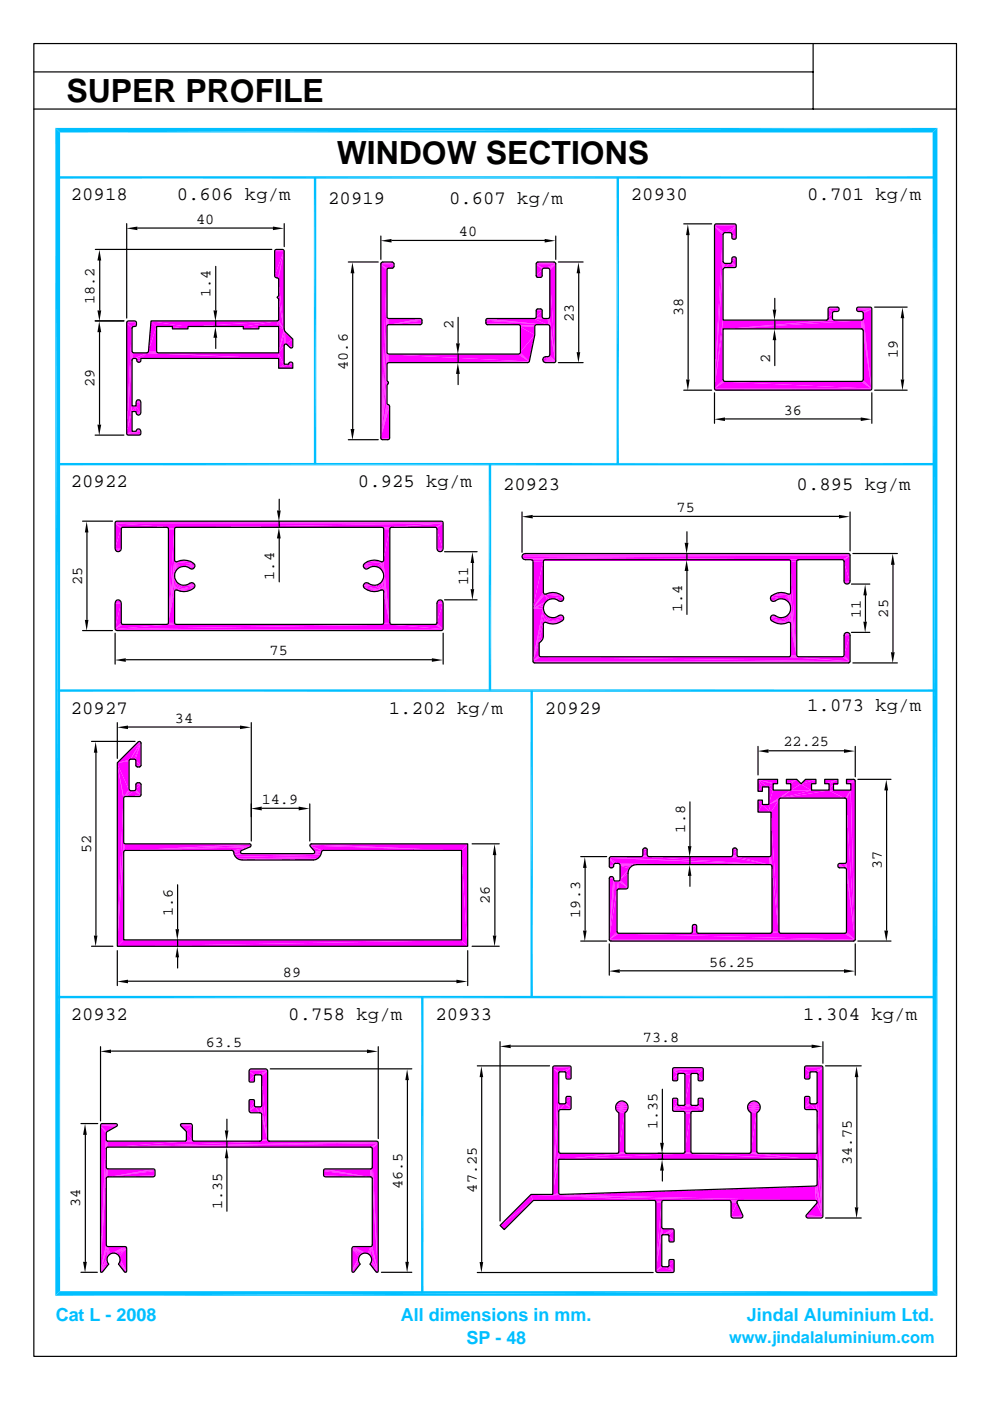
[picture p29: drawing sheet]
<svg xmlns="http://www.w3.org/2000/svg" width="210mm" height="297mm" viewBox="0 0 210 297" stroke-linecap="round" stroke-linejoin="round" font-family="sans-serif">
<defs><g id="words">
<g font-size="6.8">
<text x="14.1" y="21.5">SUPER PROFILE</text>
<text x="71.4" y="34.7">WINDOW SECTIONS</text>
</g>
<g font-size="4">
<text x="15" y="42.5">20918</text>
<text x="37.5" y="42.5">0.606 kg/m</text>
<text x="69.6" y="43.2">20919</text>
<text x="95.2" y="43.2">0.607 kg/m</text>
<text x="133.8" y="42.5">20930</text>
<text x="171.2" y="42.5">0.701 kg/m</text>
<text x="15" y="103.2">20922</text>
<text x="75.9" y="103.2">0.925 kg/m</text>
<text x="106.7" y="104">20923</text>
<text x="168.9" y="104">0.895 kg/m</text>
<text x="15" y="151.3">20927</text>
<text x="82.5" y="151.3">1.202 kg/m</text>
<text x="115.5" y="151.3">20929</text>
<text x="171.2" y="150.7">1.073 kg/m</text>
<text x="15" y="216.3">20932</text>
<text x="61.1" y="216.3">0.758 kg/m</text>
<text x="92.3" y="216.3">20933</text>
<text x="170.3" y="216.2">1.304 kg/m</text>
</g>
<g font-size="3.8" fill="#00bfff">
<text x="11.8" y="280.1">Cat L - 2008</text>
<text x="85" y="280.1">All dimensions in mm.</text>
<text x="158.4" y="280.1">Jindal Aluminium Ltd.</text>
<text x="98.9" y="285.1">SP - 48</text>
</g>
<text font-size="3.5" fill="#00bfff" x="154.6" y="284.7">www.jindalaluminium.com</text>
<g font-size="3.2">
<text x="41.6" y="47.4">40</text>
<text x="97.3" y="50.1">40</text>
<text x="20.1" y="64.4" transform="rotate(-90 20.1 64.4)">18.2</text>
<text x="44.7" y="62.9" transform="rotate(-90 44.7 62.9)">1.4</text>
<text x="96.1" y="69.8" transform="rotate(-90 96.1 69.8)">2</text>
<text x="121.7" y="68.2" transform="rotate(-90 121.7 68.2)">23</text>
<text x="144.9" y="67.1" transform="rotate(-90 144.9 67.1)">38</text>
<text x="163.3" y="76.9" transform="rotate(-90 163.3 76.9)">2</text>
<text x="190.4" y="76" transform="rotate(-90 190.4 76)">19</text>
<text x="20.1" y="82.2" transform="rotate(-90 20.1 82.2)">29</text>
<text x="73.7" y="78.4" transform="rotate(-90 73.7 78.4)">40.6</text>
<text x="166.2" y="87.9">36</text>
<text x="143.5" y="108.6">75</text>
<text x="17.4" y="124.1" transform="rotate(-90 17.4 124.1)">25</text>
<text x="58.1" y="122.9" transform="rotate(-90 58.1 122.9)">1.4</text>
<text x="99.2" y="124.1" transform="rotate(-90 99.2 124.1)">11</text>
<text x="144.6" y="129.7" transform="rotate(-90 144.6 129.7)">1.4</text>
<text x="182.5" y="131" transform="rotate(-90 182.5 131)">11</text>
<text x="188.3" y="130.9" transform="rotate(-90 188.3 130.9)">25</text>
<text x="57.1" y="139">75</text>
<text x="37.1" y="153.2">34</text>
<text x="166.1" y="158.3">22.25</text>
<text x="55.5" y="170.5">14.9</text>
<text x="145.2" y="176.5" transform="rotate(-90 145.2 176.5)">1.8</text>
<text x="19.3" y="180.9" transform="rotate(-90 19.3 180.9)">52</text>
<text x="186.9" y="184.3" transform="rotate(-90 186.9 184.3)">37</text>
<text x="103.9" y="191.8" transform="rotate(-90 103.9 191.8)">26</text>
<text x="36.6" y="194.1" transform="rotate(-90 36.6 194.1)">1.6</text>
<text x="123" y="194.5" transform="rotate(-90 123 194.5)">19.3</text>
<text x="60" y="207.1">89</text>
<text x="150.3" y="204.9">56.25</text>
<text x="43.6" y="221.9">63.5</text>
<text x="136.3" y="220.9">73.8</text>
<text x="139.4" y="239.4" transform="rotate(-90 139.4 239.4)">1.35</text>
<text x="180.6" y="247" transform="rotate(-90 180.6 247)">34.75</text>
<text x="17" y="256" transform="rotate(-90 17 256)">34</text>
<text x="47.1" y="256.3" transform="rotate(-90 47.1 256.3)">1.35</text>
<text x="85.3" y="252.2" transform="rotate(-90 85.3 252.2)">46.5</text>
<text x="101.1" y="252.8" transform="rotate(-90 101.1 252.8)">47.25</text>
</g>
</g></defs>
<path d="M26.9 92.3h2.8" fill="none" stroke="#f0f" stroke-width=".21"/>
<path d="M26.8 92.1h3" fill="none" stroke="#f0f" stroke-width=".25"/>
<g fill="#f0f">
<path d="M26.8 92l3-.5v.5z"/>
<path d="M26.8 92l2-.5h1z"/>
<path d="M26.8 92l1.1-.5h.9z"/>
<path d="M28.8 91.5l.9-.2 .1 .2z"/>
<path d="M28.9 91.3h.8l-.9 .2z"/>
<path d="M28.9 91.3l.6-.3 .2 .3z"/>
<path d="M29 91h.5l-.6 .3z"/>
<path d="M29 91h.5z"/>
<path d="M29 88h.5z"/>
<path d="M29 88l.7-.2-.2 .2z"/>
<path d="M28.9 87.8h.8l-.7 .2z"/>
<path d="M28.9 87.8l.9-.2-.1 .2z"/>
<path d="M28.8 87.6h1l-.9 .2z"/>
<path d="M27.9 87.3v4.2l-1.1 .5z"/>
<path d="M28.8 87.3l1 .3h-1z"/>
<path d="M27.9 86.1h.9l-.9 1.2z"/>
<path d="M28.8 86.1v1.2h-.9z"/>
<path d="M28.8 86.1l1 1.5-1-.3z"/>
<path d="M27.9 86.1v1.2l-1.1 4.7z"/>
<path d="M28.8 86.1l1-.8v2.3z"/>
<path d="M28.8 85.3h1l-1 .8z"/>
<path d="M28.8 85.3l.9-.2 .1 .2z"/>
<path d="M28.9 85.1h.8l-.9 .2z"/>
<path d="M28.9 85.1l.6-.2 .2 .2z"/>
<path d="M29 84.9h.5l-.6 .2z"/>
<path d="M29 84.9h.5z"/>
<path d="M59 78.1l2.2-.8 .8 .8z"/>
<path d="M59 78.1l1.2-.8h1z"/>
<path d="M61.2 77.3l.8-.1v.9z"/>
<path d="M61.2 77.2h.8z"/>
<path d="M61.2 77.2l.8-.2v.2z"/>
<path d="M61.2 77h.8l-.8 .2z"/>
<path d="M61.2 77l.6-.1 .2 .1z"/>
<path d="M61.2 77l.6-.1z"/>
<path d="M29.2 76.8h.4z"/>
<path d="M61.4 76.9h.4z"/>
<path d="M29.2 76.8l.6-.1z"/>
<path d="M29 76.7h.8l-.6 .1z"/>
<path d="M29 76.7l.8-.2v.2z"/>
<path d="M29 76.5h.8l-.8 .2z"/>
<path d="M29 76.4l.8 .1z"/>
<path d="M27.9 76.4v9.7l-1.1 5.9z"/>
<path d="M28.9 76.1l.9 .4-.8-.1z"/>
<path d="M28.9 76.1h.9v.4z"/>
<path d="M59 76.1l1.2 1.2-1.2 .8z"/>
<path d="M28.6 76.1h1.2z"/>
<path d="M28.3 76.1l2.8-1.2-2.5 1.2z"/>
<path d="M28.6 76.1l2.5-1.2-1.3 1.2z"/>
<path d="M29.8 76.1l1.3-1.2 27.9 1.2z"/>
<path d="M28.1 76.1l3-1.2z"/>
<path d="M28.3 74.9h2.8l-3 1.2z"/>
<path d="M28.3 74.9l-.4 1.5z"/>
<path d="M31.1 74.9l27.9 1.2z"/>
<path d="M33.5 74.9h25.5v1.2z"/>
<path d="M59 74.9l1.2 2.4-1.2-1.2z"/>
</g>
<path d="M31.1 74.8h2.4" fill="none" stroke="#f0f" stroke-width=".21"/>
<g fill="#f0f">
<path d="M28.1 74.8l.2 .1-.4 1.5z"/>
<path d="M28.1 74.8l-1.3 17.2z"/>
</g>
<path d="M31.3 74.8h2.2" fill="none" stroke="#f0f" stroke-width=".21"/>
<g fill="#f0f">
<path d="M31.4 74.6l1.8 .2h-1.9z"/>
<path d="M27.9 74.5l.2 .3-1.3 17.2z"/>
<path d="M31.4 74.6l1.7-.1 .1 .3z"/>
<path d="M61.5 73.8h.4z"/>
<path d="M61.5 73.8l.5-.2-.1 .2z"/>
<path d="M60.2 73.3v4l-1.2-2.4z"/>
<path d="M60.7 73.1l1.3 .5-.5 .2z"/>
<path d="M60.3 73.1l-1.3 1.8z"/>
<path d="M60.5 73l1.5 .6z"/>
<path d="M60.5 73l1.5-1v1.6z"/>
<path d="M60.4 70.4l1.6 1.6-1.5 1z"/>
</g>
<path d="M60.4 70.4v2.7" fill="none" stroke="#f0f" stroke-width=".25"/>
<g fill="#f0f">
<path d="M60.4 70.4l-.1 2.7-1.3 1.8z"/>
<path d="M60.2 70.1l.2 .3-1.4 4.5z"/>
<path d="M60.2 69.8v.3l-1.2 4.8z"/>
<path d="M27.9 69.6v4.9l-1.1 17.5z"/>
<path d="M51.5 69.8l3.3-.5v.5z"/>
<path d="M59 69.3l1.2 .5-1.2 5.1z"/>
<path d="M33.1 69.3v5.2l-1.7 .1z"/>
<path d="M36.5 69.3l3.3 .5h-3.3z"/>
</g>
<path d="M33.1 69.3h6.7" fill="none" stroke="#f0f" stroke-width=".21"/>
<path d="M36.5 69.3h3.3v.5z" fill="#f0f"/>
<path d="M51.5 69.3h7.5" fill="none" stroke="#f0f" stroke-width=".21"/>
<g fill="#f0f">
<path d="M51.5 69.3h3.3l-3.3 .5z"/>
<path d="M28.3 69.3l.5-.1z"/>
<path d="M28.3 69.3l.6-.4-.1 .3z"/>
<path d="M28.1 69.4l.8-.5z"/>
<path d="M28.9 68.4v.5l-.8 .5z"/>
<path d="M26.8 68.4h2.1l-.8 1z"/>
<path d="M26.8 68.4l1.3 1-.2 .2z"/>
<path d="M26.8 68.4l1.1 1.2-1.1 22.4z"/>
</g>
<path d="M26.8 68.3h2.1" fill="none" stroke="#f0f" stroke-width=".21"/>
<g fill="#f0f">
<path d="M26.9 68.2h1.9l-2 .2z"/>
<path d="M26.9 68.2l.2-.1h1.4z"/>
<path d="M26.9 68.2l1.6-.1 .3 .1z"/>
<path d="M32 68.1l7.8 1.2h-6.7z"/>
<path d="M32 68.1l1.1 1.2-1.7 5.3z"/>
<path d="M32 68.1h26.7l-18.9 1.2z"/>
<path d="M39.8 69.3l18.9-1.2-7.2 1.2z"/>
<path d="M51.5 69.3l7.2-1.2 .3 1.2z"/>
<path d="M58.7 68.1l1.5 1.7-1.2-.5z"/>
<path d="M58.7 68.1l.2-.1 1.3 1.8z"/>
<path d="M59 67.8l1.2 2-1.3-1.8z"/>
<path d="M59 63.4l1.2 6.4-1.2-2z"/>
<path d="M59 62.8v.6l-.3-.3z"/>
<path d="M59 62.8l1.2 7-1.2-6.4z"/>
<path d="M59 59.3l1.2 10.5-1.2-7z"/>
<path d="M58.3 58.8l.4 .2z"/>
<path d="M58.2 58.6l.5 .4z"/>
<path d="M58.2 58.6l.7 .4z"/>
<path d="M60.2 53.2l-1.3 5.8-.7-.4z"/>
<path d="M60.2 53.2l-1.2 6.1-.1-.3z"/>
<path d="M60.2 53.2v16.6l-1.2-10.5z"/>
<path d="M58.2 53.2h2l-2 5.4z"/>
</g>
<path d="M58.2 53.1h2" fill="none" stroke="#f0f" stroke-width=".21"/>
<g fill="#f0f">
<path d="M58.3 53h1.8l-1.9 .2z"/>
<path d="M58.3 53l1.6-.1z"/>
<path d="M58.3 53h1.8z"/>
<path d="M81.1 93.3l1.2-.1z"/>
<path d="M80.9 93.2h1.4z"/>
<path d="M80.9 93.2l1.6-.1-.2 .1z"/>
<path d="M80.7 93.1h1.8l-1.6 .1z"/>
<path d="M80.7 93.1l1.8-.2v.2z"/>
<path d="M80.7 92.9h1.8l-1.8 .2z"/>
<path d="M82.5 86.2v6.7h-1.8z"/>
<path d="M82.5 86l-1.8 6.9z"/>
<path d="M82.4 85.9l.1 .1-1.8 6.9z"/>
<path d="M82.3 85.8l.1 .1-1.7 7z"/>
<path d="M82.1 85.8h.2l-1.6 7.1z"/>
<path d="M82 85.7l.1 .1-1.4 7.1z"/>
<path d="M82 85.5l-1.3 7.4z"/>
<path d="M82 81.9v3.6l-1.3 7.4z"/>
<path d="M82.3 81.3l-.2 .3z"/>
<path d="M82.3 81.1l-.2 .5z"/>
<path d="M82.3 81.1l-.3 .6z"/>
<path d="M82.2 81l.1 .1-.3 .6z"/>
<path d="M82.1 80.9l-.1 .8z"/>
<path d="M82.1 80.9l-.1 1z"/>
<path d="M82.1 80.9l-1.4 12z"/>
<path d="M82 80.8l-1.3 12.1z"/>
<path d="M82 80.6l-1.3 12.3z"/>
<path d="M82 77.3v3.3l-1.3 12.3z"/>
</g>
<path d="M82.3 76.9h29.7" fill="none" stroke="#f0f" stroke-width=".21"/>
<path d="M115.7 76.9h1.9z" fill="#f0f"/>
<path d="M82.3 76.9h29.8M115.1 76.8h2.6M115.1 76.7h2.7M115.3 76.9h2.3M115.3 76.8h2.4" fill="none" stroke="#f0f" stroke-width=".21"/>
<path d="M82.3 76.8h29.9" fill="none" stroke="#f0f" stroke-width=".3"/>
<path d="M115 76.5h2.8" fill="none" stroke="#f0f" stroke-width=".34"/>
<g fill="#f0f">
<path d="M115.1 76l2.7 .6-2.8-.3z"/>
<path d="M115.1 76l.2-.2 2.5 .8z"/>
<path d="M115.3 75.8l.4-.1 2.1 .9z"/>
<path d="M115.7 75.7h.4l1.7 .9z"/>
<path d="M116.1 75.7l.2-.1 1.5 1z"/>
<path d="M116.4 75.5l1.4 1.1-1.5-1z"/>
<path d="M116.5 75.3l1.3 1.3-1.4-1.1z"/>
<path d="M82.3 75.1l29.9 1.6-29.9 .2z"/>
<path d="M82.3 75.1v1.8l-.1 .1z"/>
</g>
<path d="M82.2 75.1v2.1" fill="none" stroke="#f0f" stroke-width=".3"/>
<path d="M82.2 75.1v2.2" fill="none" stroke="#f0f" stroke-width=".34"/>
<path d="M82.3 75.1h27.6l2.3 1.6z" fill="#f0f"/>
<path d="M82.2 75v2.3" fill="none" stroke="#f0f" stroke-width=".34"/>
<g fill="#f0f">
<path d="M82.2 75l-1.5 17.9z"/>
<path d="M109.9 75.1l.2-.1 2.1 1.7z"/>
<path d="M82 74.9l.2 .1-1.5 17.9z"/>
<path d="M110.1 75l.1-.1 2 1.8z"/>
<path d="M82 74.7l-1.3 18.2z"/>
<path d="M110.3 74.7l1.9 2-2-1.8z"/>
<path d="M113.3 71.1l-1.1 5.6-1.9-2z"/>
<path d="M113.3 71l-3 3.7z"/>
<path d="M110.3 69.3l3 1.7-3 3.7z"/>
<path d="M82 69.3v5.4l-1.3 18.2z"/>
<path d="M110.3 69.3h3v1.7z"/>
<path d="M116.5 69.3l1.3 7.3-1.3-1.3z"/>
</g>
<path d="M82.3 68.9h6.9M82.3 68.8h7.1M103 68.8h13.1M103.1 68.9h13M110.1 69h3.4M110.2 69.2h3.2" fill="none" stroke="#f0f" stroke-width=".21"/>
<path d="M82.3 68.7h7.1M103 68.7h13.1" fill="none" stroke="#f0f" stroke-width=".38"/>
<g fill="#f0f">
<path d="M82.3 68.9l7.1-.9v.5z"/>
<path d="M103 68l13.1 .9-13.1-.4z"/>
<path d="M103 67.8l13.1 1.1-13.1-.9z"/>
<path d="M82.3 68.9l7.1-1.1v.2z"/>
<path d="M103.1 67.6l13 1.3-13.1-1.1z"/>
<path d="M82.3 68.9l6.9-1.3 .2 .2z"/>
<path d="M82.3 68.9l6.9-1.3z"/>
<path d="M82.3 67.6h6.7l-6.7 1.3z"/>
<path d="M82.3 67.6v1.3h-.1z"/>
<path d="M82.3 67.6l-.3 1.5z"/>
<path d="M82.3 67.6l-.3 1.7z"/>
<path d="M103.1 67.6l13 1.3z"/>
<path d="M103.3 67.6h9.9l2.9 1.3z"/>
<path d="M113.2 67.6l3.1 1.3z"/>
<path d="M113.2 67.6h2.9l.2 1.3z"/>
<path d="M116.1 67.6l.3 1.5z"/>
<path d="M116.1 67.6l.4 1.7z"/>
</g>
<path d="M113.2 67.6h2.9" fill="none" stroke="#f0f" stroke-width=".21"/>
<g fill="#f0f">
<path d="M82.2 67.5l.1 .1-.3 1.7z"/>
<path d="M116.1 67.6l.2-.1 .2 1.8z"/>
<path d="M116.3 67.5l1.5 9.1z"/>
</g>
<path d="M113.2 67.6h2.1" fill="none" stroke="#f0f" stroke-width=".21"/>
<g fill="#f0f">
<path d="M113.2 67.6l1.9-.1z"/>
<path d="M82 67.4l.2 .1-.2 1.8z"/>
<path d="M82 67.4l-1.3 25.5z"/>
<path d="M116.3 67.5l.1-.1 1.4 9.2z"/>
<path d="M113.4 67.5l1.6-.1 .1 .1z"/>
<path d="M113.4 67.5l.2-.1h1.4z"/>
<path d="M82 67.2l-1.3 25.7z"/>
<path d="M113.6 67.4l1.3-.2 .1 .2z"/>
<path d="M113.6 67.2h1.3l-1.3 .2z"/>
<path d="M116.5 67.2l1.3 9.4-1.4-9.2z"/>
<path d="M114.9 65.9v1.3h-1.3z"/>
<path d="M113.6 65.9h1.3l-1.3 1.3z"/>
<path d="M113.7 65.7l1.2 .2h-1.3z"/>
<path d="M113.7 65.7h1.2v.2z"/>
<path d="M113.7 65.7l.1-.1 1.1 .1z"/>
<path d="M113.8 65.6h.9l.2 .1z"/>
<path d="M113.8 65.6h.9z"/>
<path d="M114 65.6h.7z"/>
<path d="M114 58.9l.7-.1z"/>
<path d="M113.8 58.8h.9z"/>
<path d="M113.8 58.8l1.1-.1-.2 .1z"/>
<path d="M113.7 58.7h1.2l-1.1 .1z"/>
<path d="M113.7 58.7l1.2-.2v.2z"/>
<path d="M113.6 58.5h1.3l-1.2 .2z"/>
<path d="M82 57.3v9.9l-1.3 25.7z"/>
<path d="M113.6 58.5l1.3-1.2v1.2z"/>
<path d="M116.5 57.3l1.3 19.3-1.3-9.4z"/>
<path d="M115 57.1l-1.4 1.4z"/>
<path d="M82.3 56.9h1z"/>
<path d="M82.3 56.9l1.1-.1z"/>
<path d="M82.3 56.9l1.2-.4-.1 .3z"/>
<path d="M82.2 57l1.3-.5z"/>
<path d="M115.3 56.9l2.5-.9-1.7 .9z"/>
<path d="M116.1 56.9l1.7-.9-1.5 1z"/>
<path d="M116.3 57l1.5-1-1.4 1.1z"/>
<path d="M116.4 57.1l1.4-1.1-1.3 1.3z"/>
<path d="M117.8 56v20.6l-1.3-19.3z"/>
<path d="M82.2 57l1.3-1v.5z"/>
<path d="M80.7 56h2.8l-1.3 1z"/>
<path d="M80.7 56l1.5 1-.2 .1z"/>
<path d="M80.7 56l1.3 1.1v.2z"/>
<path d="M80.7 56l1.3 1.3-1.3 35.6z"/>
<path d="M113.6 56h4.2l-2.5 .9z"/>
<path d="M113.6 56l1.7 .9-.2 .1z"/>
<path d="M113.6 56l1.5 1-.1 .1z"/>
<path d="M113.6 56l1.4 1.1-1.4 1.4z"/>
</g>
<path d="M80.7 55.9h2.8M80.7 55.8h2.7M80.9 55.7h2.4M113.6 55.9h4.2M113.7 55.8h4M113.8 55.7h3.8M24.3 133.5h69.6M24.4 133.6h69.5M24.5 133.7h69.2" fill="none" stroke="#f0f" stroke-width=".21"/>
<g fill="#f0f">
<path d="M24.3 133.4l58.7-1 10.9 1z"/>
<path d="M24.3 133.4l11-1h47.7z"/>
<path d="M24.3 133.4l1.7-1h9.3z"/>
<path d="M83 132.4h9.2l1.7 1z"/>
</g>
<path d="M35.3 132.4h47.7M35.3 132.4h2M80.9 132.4h2.1" fill="none" stroke="#f0f" stroke-width=".21"/>
<g fill="#f0f">
<path d="M24.3 133.4l1.5-1h.2z"/>
<path d="M35.3 132.4h1.8z"/>
<path d="M80.9 132.4h1.9z"/>
<path d="M92.2 132.4h.2l1.5 1z"/>
<path d="M81.1 132.4l1.5-.1 .2 .1z"/>
<path d="M35.5 132.4l1.5-.1 .1 .1z"/>
<path d="M24.3 133.4l1.4-1.1 .1 .1z"/>
<path d="M81.2 132.3h1.4l-1.5 .1z"/>
<path d="M35.6 132.3h1.4l-1.5 .1z"/>
<path d="M92.4 132.4l.1-.1 1.4 1.1z"/>
<path d="M35.6 132.3l1.4-.2v.2z"/>
<path d="M81.2 132.3l1.4-.2v.2z"/>
<path d="M24.3 133.4l1.4-1.3v.2z"/>
<path d="M81.3 132.1h1.3l-1.4 .2z"/>
<path d="M92.6 132.1l1.3 1.3-1.4-1.1z"/>
<path d="M35.6 132.1h1.4l-1.4 .2z"/>
<path d="M93.9 128v5.4l-1.3-1.3z"/>
<path d="M25.7 128v4.1l-1.4 1.3z"/>
<path d="M24.3 128h1.4l-1.4 5.4z"/>
<path d="M92.6 128h1.3l-1.3 4.1z"/>
<path d="M92.6 128l1.2-.4 .1 .4z"/>
<path d="M24.3 128l1.3-.4 .1 .4z"/>
<path d="M24.4 127.6h1.2l-1.3 .4z"/>
<path d="M92.7 127.6h1.1l-1.2 .4z"/>
<path d="M92.7 127.6l.9-.3 .2 .3z"/>
<path d="M24.4 127.6l.9-.3 .3 .3z"/>
<path d="M24.6 127.3h.7l-.9 .3z"/>
<path d="M92.9 127.3h.7l-.9 .3z"/>
<path d="M92.9 127.3h.7z"/>
<path d="M24.6 127.3h.7z"/>
<path d="M37 125.5v6.6h-1.4z"/>
<path d="M81.3 125.5l1.3 6.6h-1.3z"/>
<path d="M78.6 125.4h1.5z"/>
<path d="M38.2 125.4h1.5z"/>
</g>
<path d="M37.5 125.3h2.9M77.9 125.3h2.9" fill="none" stroke="#f0f" stroke-width=".25"/>
<path d="M37.3 125.1h3.1M77.9 125.1h3" fill="none" stroke="#f0f" stroke-width=".21"/>
<path d="M37.3 125h3.7M77.2 125h3.7" fill="none" stroke="#f0f" stroke-width=".38"/>
<g fill="#f0f">
<path d="M37.3 125.1l3.9-.6-.2 .3z"/>
<path d="M77 124.5l3.9 .6-3.7-.3z"/>
<path d="M37.3 125.1l4-1-.1 .4z"/>
<path d="M77 124.1l3.9 1-3.9-.6z"/>
<path d="M77 124.1h2.5l1.4 1z"/>
<path d="M79.5 124.1l1.6 1.1z"/>
<path d="M37.3 125.1l1.5-1h2.5z"/>
<path d="M37.1 125.2l1.7-1.1z"/>
</g>
<path d="M38.8 124.1h2.5M77 124.1h2.5" fill="none" stroke="#f0f" stroke-width=".21"/>
<g fill="#f0f">
<path d="M37.1 125.2l1.2-1.1h.5z"/>
<path d="M79.5 124.1h.4l1.2 1.1z"/>
<path d="M77 124.1l1.5-.1 .5 .1z"/>
<path d="M39.3 124.1l.5-.1 1.5 .1z"/>
<path d="M39.8 124l1.3-.1 .2 .2z"/>
<path d="M77.1 123.9l1.4 .1-1.5 .1z"/>
<path d="M37.8 123.8l.5 .3-1.2 1.1z"/>
<path d="M37.8 123.8l-.8 1.5z"/>
<path d="M79.9 124.1l.5-.3 .7 1.4z"/>
<path d="M80.4 123.8l.8 1.5z"/>
<path d="M77.1 123.9l1-.2 .4 .3z"/>
<path d="M39.8 124l.4-.3 .9 .2z"/>
<path d="M40.2 123.7l.7-.1 .2 .3z"/>
<path d="M77.1 123.9l.3-.3 .7 .1z"/>
<path d="M77.4 123.6l.7 .1z"/>
<path d="M40.2 123.7l.7-.1z"/>
<path d="M37.5 123.5l.3 .3-.8 1.5z"/>
<path d="M80.4 123.8l.4-.3 .4 1.8z"/>
<path d="M37.2 123.1l.3 .4-.5 1.8z"/>
</g>
<path d="M37.1 123.1v2.4" fill="none" stroke="#f0f" stroke-width=".25"/>
<g fill="#f0f">
<path d="M37.2 123.1l-.2 2.4-1.4 6.6z"/>
<path d="M81 123.1l.2 2.2-.4-1.8z"/>
</g>
<path d="M81.2 123.1v2.4" fill="none" stroke="#f0f" stroke-width=".25"/>
<g fill="#f0f">
<path d="M81 123.1l1.6 9-1.3-6.6z"/>
<path d="M37 122.6l.2 .5-1.6 9z"/>
<path d="M81.2 122.6l1.4 9.5-1.6-9z"/>
<path d="M37 122.2l-1.4 9.9z"/>
<path d="M81.3 122.2l1.3 9.9z"/>
<path d="M37 121.7l-1.4 10.4z"/>
<path d="M81.2 121.7l1.4 10.4z"/>
<path d="M77.4 120.7l.7-.1z"/>
<path d="M40.2 120.6l.7 .1z"/>
<path d="M40.2 120.6l.9-.1-.2 .2z"/>
<path d="M77.1 120.5l1 .1-.7 .1z"/>
<path d="M77.1 120.5l1.4-.2-.4 .3z"/>
<path d="M39.8 120.3l1.3 .2-.9 .1z"/>
<path d="M77.1 120.5l1.9-.3z"/>
<path d="M39.3 120.2l1.8 .3z"/>
</g>
<path d="M38.8 120.1h2.5" fill="none" stroke="#f0f" stroke-width=".21"/>
<path d="M39.3 120.2l2-.1-.2 .4z" fill="#f0f"/>
<path d="M77 120.1h2.5" fill="none" stroke="#f0f" stroke-width=".21"/>
<path d="M77 120.1l2 .1-1.9 .3z" fill="#f0f"/>
<path d="M38.8 120h2.5M77 120h2.5" fill="none" stroke="#f0f" stroke-width=".38"/>
<g fill="#f0f">
<path d="M38.8 120.2l2.2-.7 .2 .3z"/>
<path d="M38.3 120.3l2.7-.8z"/>
<path d="M77.2 119.5l2.3 .7-2.5-.4z"/>
<path d="M77.2 119.5l2.7 .8z"/>
<path d="M37.3 119.2l3.7 .3-2.7 .8z"/>
<path d="M37.3 119.2l1 1.1-.5 .2z"/>
<path d="M37.3 119.2l.5 1.3-.3 .3z"/>
<path d="M37.3 119.2l.2 1.6-.3 .4z"/>
</g>
<path d="M37.1 119.2v2.5" fill="none" stroke="#f0f" stroke-width=".3"/>
<g fill="#f0f">
<path d="M37.3 119.2l-1.7 12.9z"/>
<path d="M77.2 119.5l3.7-.3-1 1.1z"/>
<path d="M80.9 119.2l-.5 1.3-.5-.2z"/>
<path d="M80.9 119.2l-.1 1.6-.4-.3z"/>
<path d="M80.9 119.2l.1 2-.2-.4z"/>
</g>
<path d="M81.1 119.2v2.5" fill="none" stroke="#f0f" stroke-width=".3"/>
<path d="M80.9 119.2l1.7 12.9z" fill="#f0f"/>
<path d="M37.3 119.3h3.7M77.2 119.3h3.7" fill="none" stroke="#f0f" stroke-width=".38"/>
<g fill="#f0f">
<path d="M37.1 119.1l.2 .1-1.7 12.9z"/>
<path d="M80.9 119.2l.2-.1 1.5 13z"/>
</g>
<path d="M37.5 119.3h3.5M77.2 119.3h3.6" fill="none" stroke="#f0f" stroke-width=".42"/>
<g fill="#f0f">
<path d="M37 119l.1 .1-1.5 13z"/>
<path d="M81.2 119l1.4 13.1-1.5-13z"/>
</g>
<path d="M37.5 119h2.9M77.9 119h2.9" fill="none" stroke="#f0f" stroke-width=".25"/>
<path d="M38.2 119h2.2M77.9 119h2.2" fill="none" stroke="#f0f" stroke-width=".21"/>
<g fill="#f0f">
<path d="M37 118.8l-1.4 13.3z"/>
<path d="M81.3 118.8l1.3 13.3z"/>
<path d="M38.2 118.9h1.5z"/>
<path d="M78.6 118.9h1.5z"/>
<path d="M24.6 117h.7z"/>
<path d="M92.9 117h.7z"/>
<path d="M24.6 117l1-.3-.3 .3z"/>
<path d="M92.9 117l.9-.3-.2 .3z"/>
<path d="M92.7 116.7h1.1l-.9 .3z"/>
<path d="M24.4 116.7h1.2l-1 .3z"/>
<path d="M92.7 116.7l1.2-.3-.1 .3z"/>
<path d="M24.4 116.7l1.3-.3-.1 .3z"/>
<path d="M24.3 116.4h1.4l-1.3 .3z"/>
<path d="M92.6 116.4h1.3l-1.2 .3z"/>
<path d="M37 112.2v6.6l-1.4 13.3z"/>
<path d="M25.7 112.2v4.2h-1.4z"/>
<path d="M82.6 112.2v19.9l-1.3-13.3z"/>
<path d="M92.6 112.2l1.3 4.2h-1.3z"/>
<path d="M35.6 112.2h1.4l-1.4 19.9z"/>
<path d="M81.3 112.2h1.3l-1.3 6.6z"/>
<path d="M81.3 112.2l1.3-.2v.2z"/>
<path d="M35.6 112.2l1.4-.2v.2z"/>
<path d="M92.5 112l1.4 4.4z"/>
<path d="M25.7 112l-1.4 4.4z"/>
<path d="M81.2 112h1.4l-1.3 .2z"/>
<path d="M35.6 112h1.4l-1.4 .2z"/>
<path d="M81.2 112l1.6-.1-.2 .1z"/>
<path d="M35.6 112l1.5-.1-.1 .1z"/>
<path d="M35.5 111.9h1.6l-1.5 .1z"/>
<path d="M81.1 111.9h1.7l-1.6 .1z"/>
<path d="M81.1 111.9h1.9z"/>
<path d="M35.3 111.9h1.8z"/>
</g>
<path d="M26 111.9h11.3M80.9 111.9h2.1" fill="none" stroke="#f0f" stroke-width=".21"/>
<g fill="#f0f">
<path d="M37.3 111.9l56.6-1-13 1z"/>
<path d="M80.9 111.9l13-1-10.9 1z"/>
<path d="M83 111.9l10.9-1-1.7 1z"/>
<path d="M92.2 111.9l1.7-1-1.5 1z"/>
<path d="M92.4 111.9l1.5-1-1.4 1.1z"/>
<path d="M92.5 112l1.4-1.1v5.5z"/>
<path d="M24.3 110.9h69.6l-56.6 1z"/>
<path d="M24.3 110.9l13 1h-11.3z"/>
<path d="M24.3 110.9l1.7 1h-.2z"/>
<path d="M24.3 110.9l1.5 1-.1 .1z"/>
<path d="M24.3 110.9l1.4 1.1-1.4 4.4z"/>
</g>
<path d="M24.3 110.8h69.6M24.4 110.7h69.5M24.5 110.6h69.2M112.9 140.3h67.3M113 140.5h67.1M113.1 140.6h66.9" fill="none" stroke="#f0f" stroke-width=".21"/>
<g fill="#f0f">
<path d="M112.9 140.2l1.7-.9 65.6 .9z"/>
<path d="M114.6 139.3h52.6l13 .9z"/>
<path d="M167.2 139.3h2l11 .9z"/>
<path d="M169.2 139.3h9.3l1.7 .9z"/>
<path d="M112.9 140.2l1.5-.9h.2z"/>
</g>
<path d="M167.2 139.3h2" fill="none" stroke="#f0f" stroke-width=".21"/>
<g fill="#f0f">
<path d="M167.2 139.3h1.8z"/>
<path d="M178.5 139.3h.2l1.5 .9z"/>
<path d="M112.9 140.2l1.4-1.1 .1 .2z"/>
<path d="M167.4 139.3l1.5-.2 .1 .2z"/>
<path d="M167.5 139.1h1.4l-1.5 .2z"/>
<path d="M178.7 139.3l.2-.2 1.3 1.1z"/>
<path d="M167.5 139.1l1.4-.2v.2z"/>
<path d="M112.9 140.2l1.4-1.3v.2z"/>
<path d="M167.6 138.9h1.3l-1.4 .2z"/>
<path d="M178.9 138.9l1.3 1.3-1.3-1.1z"/>
<path d="M114.3 136.4v2.5l-1.4 1.3z"/>
<path d="M115 135.6l-.7 .8z"/>
<path d="M115.1 135.3l-.8 1.1z"/>
<path d="M115.1 134.9v.4l-.8 1.1z"/>
<path d="M180.2 134.8v5.4l-1.3-1.3z"/>
<path d="M178.9 134.8h1.3l-1.3 4.1z"/>
<path d="M178.9 134.8l1.2-.3 .1 .3z"/>
<path d="M178.9 134.5h1.2l-1.2 .3z"/>
<path d="M178.9 134.5l1-.3 .2 .3z"/>
<path d="M178.9 134.5l.3-.3h.7z"/>
<path d="M179.2 134.2h.7z"/>
<path d="M115.1 132.4v2.5l-.8 1.5z"/>
<path d="M115.1 132.4l-.8 4-1.4 3.8z"/>
<path d="M167.6 132.4l1.3 6.5h-1.3z"/>
<path d="M164.8 132.3h1.5z"/>
<path d="M116.4 132.3h1.5z"/>
<path d="M115.2 132.2l-2.3 8z"/>
</g>
<path d="M115.7 132.2h2.9M164.2 132.2h2.8" fill="none" stroke="#f0f" stroke-width=".25"/>
<path d="M115.5 132h3.1M164.2 132h3" fill="none" stroke="#f0f" stroke-width=".21"/>
<path d="M115.5 131.8h3.7M163.5 131.8h3.7" fill="none" stroke="#f0f" stroke-width=".38"/>
<g fill="#f0f">
<path d="M115.5 132l3.9-.6-.2 .2z"/>
<path d="M163.3 131.4l3.9 .6-3.7-.4z"/>
<path d="M115.5 132l4-1-.1 .4z"/>
<path d="M163.3 131l3.9 1-3.9-.6z"/>
<path d="M115.5 132l1.5-1h2.5z"/>
<path d="M115.4 132l1.6-1z"/>
<path d="M163.3 131h2.4l1.5 1z"/>
<path d="M165.7 131l1.7 1z"/>
</g>
<path d="M117 131h2.5M163.3 131h2.4" fill="none" stroke="#f0f" stroke-width=".21"/>
<g fill="#f0f">
<path d="M115.4 132l1.1-1.1 .5 .1z"/>
<path d="M165.7 131l.5-.1 1.2 1.1z"/>
<path d="M163.3 131l1.5-.2 .4 .2z"/>
<path d="M117.5 131l.5-.2 1.5 .2z"/>
<path d="M118 130.8l1.3-.1 .2 .3z"/>
<path d="M163.4 130.7l1.4 .1-1.5 .2z"/>
<path d="M116.1 130.7l.4 .2-1.1 1.1z"/>
<path d="M116.1 130.7l-.9 1.5z"/>
<path d="M166.2 130.9l.5-.2 .7 1.3z"/>
<path d="M166.7 130.7l.8 1.5z"/>
<path d="M163.4 130.7l.9-.1 .5 .2z"/>
<path d="M118 130.8l.4-.2 .9 .1z"/>
<path d="M118.4 130.6l.7-.1 .2 .2z"/>
<path d="M163.4 130.7l.3-.2 .6 .1z"/>
<path d="M118.4 130.6l.7-.1z"/>
<path d="M163.7 130.5l.6 .1z"/>
<path d="M115.7 130.4l.4 .3-.9 1.5z"/>
<path d="M115.7 130.4l-2.8 9.8z"/>
<path d="M166.7 130.7l.3-.3 .5 1.8z"/>
<path d="M167.3 130l.2 2.2-.5-1.8z"/>
</g>
<path d="M167.4 130v2.4" fill="none" stroke="#f0f" stroke-width=".21"/>
<g fill="#f0f">
<path d="M167.3 130l1.6 8.9-1.3-6.5z"/>
<path d="M115.4 130l.3 .4-2.8 9.8z"/>
<path d="M115.2 129.5l.2 .5-2.5 10.2z"/>
<path d="M167.5 129.5l1.4 9.4-1.6-8.9z"/>
<path d="M115.1 129l.1 .5-2.3 10.7z"/>
<path d="M167.6 129l1.3 9.9-1.4-9.4z"/>
<path d="M112.9 129h2.2l-2.2 11.2z"/>
<path d="M112.9 129l2.3-.5-.1 .5z"/>
<path d="M167.5 128.5l1.4 10.4z"/>
<path d="M112.9 129l2.5-1-.2 .5z"/>
<path d="M112.9 129l2.8-1.3-.3 .3z"/>
<path d="M163.7 127.5h.6z"/>
<path d="M118.4 127.5h.7z"/>
<path d="M112.9 129l3.2-1.7-.4 .4z"/>
<path d="M118.4 127.5l.9-.2-.2 .2z"/>
<path d="M163.4 127.3l.9 .2h-.6z"/>
<path d="M163.4 127.3l1.4-.1-.5 .3z"/>
<path d="M118 127.2l1.3 .1-.9 .2z"/>
<path d="M163.4 127.3l1.8-.3z"/>
<path d="M117.5 127l1.8 .3z"/>
</g>
<path d="M117 127h2.5" fill="none" stroke="#f0f" stroke-width=".21"/>
<path d="M117.5 127h2l-.2 .3z" fill="#f0f"/>
<path d="M163.3 127h2.4" fill="none" stroke="#f0f" stroke-width=".21"/>
<path d="M163.3 127h1.9l-1.8 .3z" fill="#f0f"/>
<path d="M117 126.8h2.5M163.3 126.8h2.4" fill="none" stroke="#f0f" stroke-width=".38"/>
<g fill="#f0f">
<path d="M117 127l2.2-.6 .2 .2z"/>
<path d="M116.5 127.1l2.7-.7z"/>
<path d="M163.5 126.4l2.2 .6-2.4-.4z"/>
<path d="M163.5 126.4l2.7 .7z"/>
<path d="M163.5 126.4l3.7-.3-1 1z"/>
<path d="M167.2 126.1l-.5 1.2-.5-.2z"/>
<path d="M167.2 126.1l-.2 1.6-.3-.4z"/>
<path d="M167.2 126.1l.1 1.9-.3-.3z"/>
</g>
<path d="M167.4 126.1v2.4" fill="none" stroke="#f0f" stroke-width=".3"/>
<g fill="#f0f">
<path d="M167.2 126.1l1.7 12.8z"/>
<path d="M115.5 126.1l3.7 .3-2.7 .7z"/>
<path d="M115.5 126.1l1 1-.4 .2z"/>
<path d="M115.5 126.1l.6 1.2-3.2 1.7z"/>
</g>
<path d="M115.5 126.2h3.7M163.5 126.2h3.7" fill="none" stroke="#f0f" stroke-width=".38"/>
<g fill="#f0f">
<path d="M115.4 126l.1 .1-2.6 2.9z"/>
<path d="M167.2 126.1l.2-.1 1.5 12.9z"/>
</g>
<path d="M115.7 126.2h3.5M163.5 126.2h3.5" fill="none" stroke="#f0f" stroke-width=".38"/>
<g fill="#f0f">
<path d="M115.2 125.9l.2 .1-2.5 3z"/>
<path d="M167.5 125.9l1.4 13-1.5-12.9z"/>
</g>
<path d="M115.7 125.9h2.9M164.2 125.9h2.8" fill="none" stroke="#f0f" stroke-width=".25"/>
<g fill="#f0f">
<path d="M115.1 125.7l.1 .2-2.3 3.1z"/>
<path d="M167.6 125.7l1.3 13.2z"/>
<path d="M116.4 125.8h1.5z"/>
<path d="M164.8 125.8h1.5z"/>
<path d="M179.2 123.8h.7z"/>
<path d="M179.2 123.8l.9-.2-.2 .2z"/>
<path d="M178.9 123.6h1.2l-.9 .2z"/>
<path d="M178.9 123.6l1.3-.4-.1 .4z"/>
<path d="M178.9 123.2h1.3l-1.3 .4z"/>
<path d="M167.6 119.1l1.3 19.8-1.3-13.2z"/>
<path d="M115.1 119.1v6.6l-2.2 3.3z"/>
<path d="M167.6 119.1h1.3v19.8z"/>
<path d="M178.9 119.1l1.3 4.1h-1.3z"/>
<path d="M112.9 119.1h2.2l-2.2 9.9z"/>
<path d="M167.6 119.1l1.3-.2v.2z"/>
</g>
<path d="M112.9 119h2.3" fill="none" stroke="#f0f" stroke-width=".21"/>
<path d="M178.9 118.9l1.3 4.3z" fill="#f0f"/>
<path d="M112.9 119h2.3" fill="none" stroke="#f0f" stroke-width=".21"/>
<g fill="#f0f">
<path d="M167.5 118.9h1.4l-1.3 .2z"/>
<path d="M167.4 118.8l1.5 .1h-1.4z"/>
</g>
<path d="M112.9 118.8h2.5" fill="none" stroke="#f0f" stroke-width=".21"/>
<path d="M167.4 118.8h1.6l-.1 .1z" fill="#f0f"/>
<path d="M112.7 118.8h2.7M112.7 118.8h2.8" fill="none" stroke="#f0f" stroke-width=".21"/>
<path d="M167.2 118.7l1.8 .1z" fill="#f0f"/>
<path d="M169.2 118.7l-56.6 .1" fill="none" stroke="#f0f" stroke-width=".21"/>
<path d="M111 118.6l1.6 .1z" fill="#f0f"/>
<path d="M111 118.7h67.5" fill="none" stroke="#f0f" stroke-width=".21"/>
<path d="M110.7 118.6h67.8" fill="none" stroke="#f0f" stroke-width=".34"/>
<g fill="#f0f">
<path d="M110.6 118.1l67.9 .6-67.8-.3z"/>
<path d="M110.6 118.1l69.6-.3-1.7 .9z"/>
<path d="M178.5 118.7l1.7-.9-1.5 1z"/>
<path d="M178.7 118.8l1.5-1-1.3 1.1z"/>
<path d="M178.9 118.9l1.3-1.1v5.4z"/>
</g>
<path d="M110.6 117.9h69.6" fill="none" stroke="#f0f" stroke-width=".34"/>
<path d="M110.7 117.7h69.5M110.7 117.6h69.4M111 117.5h69.1M111 117.5h69" fill="none" stroke="#f0f" stroke-width=".21"/>
<g fill="#f0f">
<path d="M24.8 200.7l73-1.4 1.3 1.4z"/>
<path d="M24.8 200.7l1.4-1.4h71.6z"/>
</g>
<path d="M50.7 182.4h16.2" fill="none" stroke="#f0f" stroke-width=".21"/>
<path d="M50.2 182.2h17.2" fill="none" stroke="#f0f" stroke-width=".25"/>
<path d="M49.8 181.9h17.9" fill="none" stroke="#f0f" stroke-width=".38"/>
<g fill="#f0f">
<path d="M49.8 181.7l18.2-.5-.3 .5z"/>
<path d="M49.6 181.2h18.4l-18.2 .5z"/>
</g>
<path d="M49.6 181.1h18.4" fill="none" stroke="#f0f" stroke-width=".21"/>
<g fill="#f0f">
<path d="M66.3 181h.3l1.4 .2z"/>
<path d="M49.6 181.2l1.4-.3 .2 .1z"/>
<path d="M66.7 180.7l1.3 .5-1.4-.2z"/>
<path d="M26.2 180.7v18.6l-1.4 1.4z"/>
<path d="M66.7 180.7h1.4l-.1 .5z"/>
<path d="M49.5 180.7l1.5 .2-1.4 .3z"/>
<path d="M49.5 180.7l1.4-.1 .1 .3z"/>
<path d="M66.6 180.5l1.5 .2h-1.4z"/>
<path d="M66.6 180.5h1.6l-.1 .2z"/>
<path d="M49.4 180.5l1.5 .1-1.4 .1z"/>
<path d="M49.4 180.5l1.7-.1-.2 .2z"/>
<path d="M49.1 180.4h2l-1.7 .1z"/>
<path d="M66.6 180.5l1.9-.1-.3 .1z"/>
<path d="M97.8 180.4l1.3 20.3-1.3-1.4z"/>
<path d="M26.5 180.4l26.5-.8-3.9 .8z"/>
<path d="M49.1 180.4l3.9-.8-1.9 .8z"/>
<path d="M65.7 179.5l2.8 .9-1.9 .1z"/>
<path d="M26.5 180.4l26.7-1-.2 .2z"/>
<path d="M65.6 179.3l2.9 1.1-2.8-.9z"/>
<path d="M65.6 179.3l32.2 1.1h-29.3z"/>
<path d="M26.5 180.4l26.6-1.3 .1 .3z"/>
<path d="M65.7 179.1l32.1 1.3-32.2-1.1z"/>
<path d="M26.5 180.4l26.4-1.4 .2 .1z"/>
<path d="M65.7 179.1l32.1 1.3z"/>
<path d="M66 179h33.1l-1.3 1.4z"/>
<path d="M99.1 179v21.7l-1.3-20.3z"/>
<path d="M26.5 179h26.4l-26.4 1.4z"/>
<path d="M26.5 179v1.4l-.3 .1z"/>
<path d="M26.5 179l-.3 1.7z"/>
<path d="M26.2 178.9l.3 .1-.3 1.7z"/>
<path d="M26.2 178.9l-1.4 21.8z"/>
<path d="M26.2 178.6l-1.4 22.1z"/>
<path d="M26.2 169.3v9.3l-1.4 22.1z"/>
</g>
<path d="M26.5 168.9h3.2" fill="none" stroke="#f0f" stroke-width=".21"/>
<path d="M26.5 168.8h3.3" fill="none" stroke="#f0f" stroke-width=".34"/>
<g fill="#f0f">
<path d="M26.5 168.9l1.9-1.2 1.4 .9z"/>
<path d="M26.2 169.1l2.2-1.4z"/>
<path d="M26.2 169.1l1.4-1.4h.8z"/>
<path d="M27.4 167.6l.2 .1-1.4 1.4z"/>
<path d="M28.4 167.7l.3-.1 1.1 1z"/>
<path d="M27.3 167.4l.1 .2-1.2 1.5z"/>
<path d="M28.7 167.4l1.1 1.2-1.1-1z"/>
<path d="M28.7 167.4l1.1-1v2.2z"/>
<path d="M28.7 166.4h1.1l-1.1 1z"/>
<path d="M28.7 166.4l1-.3 .1 .3z"/>
<path d="M28.8 166.1h.9l-1 .3z"/>
<path d="M28.8 166.1l.7-.1z"/>
<path d="M28.8 166.1l.7-.1 .2 .1z"/>
<path d="M29.1 162.7l.6-.1z"/>
<path d="M28.8 162.6h.9z"/>
<path d="M28.8 162.6l1-.3-.1 .3z"/>
<path d="M28.7 162.3h1.1l-1 .3z"/>
<path d="M24.8 161.8l2.5 5.6-1.1 1.7z"/>
<path d="M24.8 161.8l1.4 7.3v.2z"/>
<path d="M24.8 161.8l1.4 7.5-1.4 31.4z"/>
<path d="M24.8 161.8l2.5-.4v6z"/>
<path d="M28.7 161.4l1.1 .9h-1.1z"/>
<path d="M24.8 161.8l2.6-.7-.1 .3z"/>
<path d="M28.7 161.1l1.1 1.2-1.1-.9z"/>
<path d="M24.8 161.8l2.8-.8z"/>
<path d="M29.8 157.6l-1.4 3.4h-.8z"/>
<path d="M29.8 157.6l-1.1 3.5-.3-.1z"/>
<path d="M29.8 157.6v4.7l-1.1-1.2z"/>
<path d="M29.7 157.3l.1 .3-2.2 3.4z"/>
<path d="M24.8 161.8l4.9-4.5-2.1 3.7z"/>
<path d="M29.3 157.3h.4l-4.9 4.5z"/>
<path d="M29.3 157.3h.4z"/>
</g>
<path d="M129.1 199.3h52.2M129.2 199.5h52M129.3 199.6h51.8" fill="none" stroke="#f0f" stroke-width=".21"/>
<g fill="#f0f">
<path d="M129.1 199.2l2-1.3 50.2 1.3z"/>
<path d="M131.1 197.9h48l2.2 1.3z"/>
</g>
<path d="M131.1 197.9h48" fill="none" stroke="#f0f" stroke-width=".21"/>
<g fill="#f0f">
<path d="M129.1 199.2l1.9-1.3h.1z"/>
<path d="M179.1 197.9h.1l2.1 1.3z"/>
</g>
<path d="M163.2 197.9h2.3" fill="none" stroke="#f0f" stroke-width=".21"/>
<path d="M146.3 197.9h1.7z" fill="#f0f"/>
<path d="M163.2 197.9h2.1" fill="none" stroke="#f0f" stroke-width=".21"/>
<g fill="#f0f">
<path d="M146.3 197.9h1.5z"/>
<path d="M129.1 199.2l1.7-1.4 .2 .1z"/>
<path d="M179.2 197.9l.2-.1 1.9 1.4z"/>
<path d="M146.6 197.9l1.1-.1 .1 .1z"/>
<path d="M163.4 197.9l1.7-.1 .2 .1z"/>
<path d="M146.6 197.9l.1-.1h1z"/>
<path d="M163.4 197.9l.2-.1h1.5z"/>
<path d="M130.8 197.6v.2l-1.7 1.4z"/>
<path d="M146.7 197.8l1-.2v.2z"/>
<path d="M163.6 197.8l1.5-.2v.2z"/>
<path d="M163.6 197.6h1.5l-1.5 .2z"/>
<path d="M179.4 197.6l1.9 1.6-1.9-1.4z"/>
<path d="M146.7 197.6h1l-1 .2z"/>
<path d="M147.7 196.5v1.1h-1z"/>
<path d="M146.7 196.5h1l-1 1.1z"/>
<path d="M146.7 196.5l.9-.2 .1 .2z"/>
<path d="M146.8 196.3h.8l-.9 .2z"/>
<path d="M146.8 196.3l.7-.2 .1 .2z"/>
<path d="M146.9 196.1h.6l-.7 .2z"/>
<path d="M146.9 196.1h.4z"/>
<path d="M146.9 196.1h.6z"/>
<path d="M130.8 188.9v8.7l-1.7 1.6z"/>
<path d="M131.1 188.5h1.8z"/>
<path d="M131.1 188.5l2-.2-.2 .2z"/>
<path d="M131.1 188.5l2-.3v.1z"/>
<path d="M131.1 186.8l2 1.4-2 .3z"/>
<path d="M131.1 186.8v1.7l-.1 .1z"/>
<path d="M131.1 186.8l-.1 1.8-.2 .1z"/>
</g>
<path d="M130.9 186.8v2.1" fill="none" stroke="#f0f" stroke-width=".3"/>
<g fill="#f0f">
<path d="M131.1 186.8l-2 12.4z"/>
<path d="M130.4 186.8h.7l-2 12.4z"/>
<path d="M130.2 186.8h.2l-1.3 12.4z"/>
<path d="M131.1 186.8h.1l1.9 1.4z"/>
<path d="M130.1 186.7l.1 .1-1.1 12.4z"/>
<path d="M131.2 186.8l.2-.1 1.7 1.5z"/>
<path d="M130 186.5l-.9 12.7z"/>
<path d="M131.4 186.5l1.7 1.7-1.7-1.5z"/>
<path d="M130 186.3l-.9 12.9z"/>
<path d="M129.1 186.3h.9l-.9 12.9z"/>
<path d="M129.1 186.3l.9-.2v.2z"/>
<path d="M129.2 186.1h.8l-.9 .2z"/>
<path d="M129.2 186.1l.6-.1 .2 .1z"/>
<path d="M129.3 186h.5l-.6 .1z"/>
<path d="M129.3 186l.4-.1z"/>
<path d="M129.3 186h.5z"/>
<path d="M131.4 186.5l1.7-1.3v3z"/>
<path d="M133.2 184.6l-.1 .6-1.7 1.3z"/>
<path d="M179.4 184.4l1.9 14.8-1.9-1.6z"/>
<path d="M133.4 184.1l-.2 .5-1.8 1.9z"/>
<path d="M129.5 184.1l.3-.1z"/>
<path d="M177.8 184l1.3 .1z"/>
<path d="M129.3 184h.5z"/>
<path d="M129.3 184l.7-.1z"/>
<path d="M177.6 183.9l1.5 .2-1.3-.1z"/>
<path d="M129.2 183.9h.8l-.7 .1z"/>
<path d="M163.6 183.8l1.5 13.8h-1.5z"/>
<path d="M129.2 183.9l.8-.2v.2z"/>
<path d="M129.1 183.7h.9l-.8 .2z"/>
<path d="M177.6 183.7l1.5 .4-1.5-.2z"/>
<path d="M131.4 183.5l2.5 .2-.5 .4z"/>
<path d="M131.4 183.5l2 .6-2 2.4z"/>
<path d="M129.1 183.7l.9-.2v.2z"/>
<path d="M177.6 183.5l1.5 .6-1.5-.4z"/>
<path d="M177.6 183.5l1.6 .6z"/>
</g>
<path d="M131.4 183.6h3" fill="none" stroke="#f0f" stroke-width=".25"/>
<path d="M131.4 183.4h3.6" fill="none" stroke="#f0f" stroke-width=".21"/>
<g fill="#f0f">
<path d="M129.1 183.7l1-.4-.1 .2z"/>
<path d="M177.6 183.3l1.6 .8-1.6-.6z"/>
</g>
<path d="M131.2 183.3h32" fill="none" stroke="#f0f" stroke-width=".21"/>
<g fill="#f0f">
<path d="M129.1 183.7l1.1-.5z"/>
<path d="M177.6 183.3l.2-.1 1.4 .9z"/>
</g>
<path d="M131.1 183.2h32.1" fill="none" stroke="#f0f" stroke-width=".25"/>
<g fill="#f0f">
<path d="M177.8 183.2l.1-.1 1.3 1z"/>
<path d="M177.9 183.1h1.2l.1 1z"/>
<path d="M179.1 183.1l.3 1.2z"/>
<path d="M179.1 183.1h.1l.2 1.2z"/>
<path d="M179.2 183.1l.2 1.3z"/>
<path d="M179.2 183.1l.2-.1v1.4z"/>
<path d="M179.4 183l1.9 16.2-1.9-14.8z"/>
<path d="M179.4 182.8l1.9 16.4z"/>
<path d="M129.1 182.1l1.3 1-.2 .1z"/>
<path d="M129.1 182.1l1.1 1.1-1.1 .5z"/>
<path d="M129.2 181.9l1.2 1.2-1.3-1z"/>
<path d="M129.2 181.9l1.9 1.2h-.7z"/>
<path d="M129.2 181.9l34 1.5-32.1-.3z"/>
<path d="M129.2 181.9l.1-.1 33.9 1.6z"/>
<path d="M129.3 181.8l8.2-.1 25.7 1.7z"/>
<path d="M137.5 181.7h17.4l8.3 1.7z"/>
</g>
<path d="M129.3 181.7h8.2" fill="none" stroke="#f0f" stroke-width=".21"/>
<g fill="#f0f">
<path d="M154.9 181.7h1.6l6.7 1.7z"/>
<path d="M156.5 181.7h6.6l.1 1.7z"/>
<path d="M163.1 181.7l.3 1.7h-.2z"/>
<path d="M163.1 181.7l.5 1.8-.2-.1z"/>
</g>
<path d="M129.3 181.7h6.6" fill="none" stroke="#f0f" stroke-width=".21"/>
<g fill="#f0f">
<path d="M135.9 181.7h1.6z"/>
<path d="M154.9 181.7h1.6z"/>
<path d="M135.9 181.7l1.5-.1z"/>
<path d="M163.1 181.7l.1-.1 .4 1.9z"/>
</g>
<path d="M163.4 181.6v2.2" fill="none" stroke="#f0f" stroke-width=".38"/>
<g fill="#f0f">
<path d="M154.9 181.7l1.5-.1z"/>
<path d="M136.1 181.6l1.1-.1 .2 .1z"/>
<path d="M155.1 181.6l1.2-.1 .1 .1z"/>
<path d="M155.1 181.6l.1-.1h1.1z"/>
<path d="M136.1 181.6l.1-.1h1z"/>
</g>
<path d="M163.4 181.5v2.3" fill="none" stroke="#f0f" stroke-width=".38"/>
<g fill="#f0f">
<path d="M163.4 181.5l1.7 16.1z"/>
<path d="M136.2 181.5l1-.2v.2z"/>
<path d="M155.2 181.5l1-.2 .1 .2z"/>
<path d="M136.2 181.3h1l-1 .2z"/>
<path d="M163.4 181.3l1.7 16.3z"/>
<path d="M155.3 181.3h.9l-1 .2z"/>
<path d="M137.2 180.2v1.1h-1z"/>
<path d="M156.2 180.2v1.1h-.9z"/>
<path d="M155.3 180.2h.9l-.9 1.1z"/>
<path d="M136.2 180.2h1l-1 1.1z"/>
<path d="M155.3 180.2l.8-.2 .1 .2z"/>
<path d="M136.2 180.2l.9-.2 .1 .2z"/>
<path d="M155.3 180h.8l-.8 .2z"/>
<path d="M136.3 180h.8l-.9 .2z"/>
<path d="M155.3 180l.7-.1 .1 .1z"/>
<path d="M136.3 180l.7-.1 .1 .1z"/>
<path d="M136.3 180l.7-.1z"/>
<path d="M155.3 180l.7-.1z"/>
<path d="M136.4 179.9h.4z"/>
<path d="M136.4 179.9h.6z"/>
<path d="M155.4 179.9h.6z"/>
<path d="M155.4 179.9h.4z"/>
<path d="M163.4 172.2l1.7 25.4-1.7-16.3z"/>
<path d="M161.6 170.6l1.8 1.6h-2.7z"/>
<path d="M161.6 170.6h1.3l.5 1.6z"/>
<path d="M160.7 169.7h.9v.9z"/>
<path d="M160.7 169.7l.9 .9-.9 1.6z"/>
<path d="M162.9 170.6l2.2-.9-1.7 2.5z"/>
<path d="M165.1 169.7v27.9l-1.7-25.4z"/>
<path d="M179.4 169.7l1.9 29.5-1.9-16.4z"/>
<path d="M162.9 170.6l2.2-1.2v.3z"/>
<path d="M162.9 170.6l2.4-1.3z"/>
<path d="M165.5 169.3l10.2-1.7 3.4 1.7z"/>
<path d="M175.7 167.6l3.5 1.7z"/>
<path d="M175.7 167.6h4.6l-1.1 1.7z"/>
<path d="M180.3 167.6l-.9 1.8-.2-.1z"/>
<path d="M180.3 167.6l-.9 2.1v-.3z"/>
<path d="M180.3 167.6l1 31.6-1.9-29.5z"/>
<path d="M165.5 169.3l6.5-1.7h3.7z"/>
</g>
<path d="M175.7 167.6h4.6" fill="none" stroke="#f0f" stroke-width=".21"/>
<g fill="#f0f">
<path d="M165.5 169.3l2.1-1.7h4.4z"/>
<path d="M165.3 169.3l2.3-1.7z"/>
<path d="M162.9 170.6l4.7-3-2.3 1.7z"/>
<path d="M163.9 167.6h3.7l-4.7 3z"/>
<path d="M160.7 167.8l.9-.9v.9z"/>
<path d="M162.9 166.9l1 .7-1 3z"/>
<path d="M167.6 167.6l2.2-1.4 2.2 1.4z"/>
<path d="M176.7 166.2v1.4h-1z"/>
<path d="M169.8 166.2h2.2v1.4z"/>
<path d="M180.3 166.2l1 33z"/>
<path d="M175.7 166.2h1.9z"/>
<path d="M175.7 166.2h1l-1 1.4z"/>
<path d="M167.6 166.2h2.2l-2.2 1.4z"/>
<path d="M162.9 166.9l1-.7v1.4z"/>
<path d="M179.4 166.2l1.9-.6-1 .6z"/>
<path d="M180.3 166.2l1-.6v33.6z"/>
<path d="M179.4 166.2l1.8-.7 .1 .1z"/>
<path d="M179.4 166.2l1.7-.9 .1 .2z"/>
<path d="M174.8 166.2l2.8-.9-1.9 .9z"/>
<path d="M175.7 166.2l1.9-.9v.9z"/>
<path d="M172 166.2l.9-.9v.9z"/>
<path d="M169.8 166.2l3.1-.9-.9 .9z"/>
<path d="M179.4 165.3h1.7z"/>
<path d="M179.4 165.3h1.7l-1.7 .9z"/>
<path d="M174.8 165.3h2.8l-2.8 .9z"/>
<path d="M170.7 165.3h2.2l-3.1 .9z"/>
<path d="M160.7 165.3h4.1v.9z"/>
<path d="M160.7 165.3l4.1 .9h-.9z"/>
<path d="M160.7 165.3l3.2 .9-1 .7z"/>
<path d="M160.7 165.3l2.2 1.6h-1.3z"/>
<path d="M160.7 165.3l.9 1.6-.9 .9z"/>
<path d="M166.7 165.3h2.2l-2.2 .9z"/>
<path d="M166.7 166.2l2.2-.9-1.3 .9z"/>
<path d="M167.6 166.2l1.3-.9 .9 .9z"/>
</g>
<path d="M151.4 82.5h33.4M151.5 82.7h33.2M151.6 82.8h33" fill="none" stroke="#f0f" stroke-width=".21"/>
<g fill="#f0f">
<path d="M151.4 82.4l2.2-1.5 31.2 1.5z"/>
<path d="M153.6 80.9h29l2.2 1.5z"/>
<path d="M182.6 80.9h.2l2 1.5z"/>
<path d="M151.4 82.4l2.1-1.5h.1z"/>
<path d="M182.9 80.8l1.9 1.6-2-1.5z"/>
<path d="M151.4 82.4l1.9-1.6 .2 .1z"/>
<path d="M153.2 80.5l.1 .3-1.9 1.6z"/>
<path d="M183 80.5l1.8 1.9-1.9-1.6z"/>
<path d="M183 70.2l1.8 12.2-1.8-1.9z"/>
<path d="M153.2 69.8v10.7l-1.8 1.9z"/>
<path d="M153.2 69.8l23.6-1.9h5.8z"/>
<path d="M153.2 69.8l29.4-1.9v1.9z"/>
<path d="M182.6 67.9l.2 1.9h-.2z"/>
</g>
<path d="M182.7 67.9v2.1" fill="none" stroke="#f0f" stroke-width=".3"/>
<path d="M182.8 67.9v2.3" fill="none" stroke="#f0f" stroke-width=".38"/>
<g fill="#f0f">
<path d="M153.2 69.8l22-1.9h1.6z"/>
<path d="M153.2 67.9h22l-22 1.9z"/>
<path d="M153.2 67.9v1.9l-1.8 12.6z"/>
<path d="M175.2 67.9h1.6z"/>
</g>
<path d="M182.8 67.9v2.3" fill="none" stroke="#f0f" stroke-width=".38"/>
<g fill="#f0f">
<path d="M182.8 67.9l2 14.5-1.8-12.2z"/>
<path d="M175.2 67.9h1.5z"/>
<path d="M175.3 67.9l1.2-.1 .2 .1z"/>
<path d="M182.8 67.9l.1-.1 1.9 14.6z"/>
<path d="M175.3 67.9l.2-.1h1z"/>
<path d="M175.5 67.8l.9-.2 .1 .2z"/>
<path d="M175.5 67.6h.9l-.9 .2z"/>
<path d="M183 67.6l1.8 14.8z"/>
<path d="M176.4 66.4v1.2h-.9z"/>
<path d="M183 66.4l1.8 16-1.8-14.8z"/>
<path d="M176.5 66.3l-1 1.3z"/>
<path d="M181.7 66l.9 .1z"/>
<path d="M176.8 66.1l.9-.1z"/>
<path d="M181.6 65.9l1 .2z"/>
<path d="M176.8 66.1l1-.2z"/>
<path d="M181.6 65.7l1 .4-1-.2z"/>
<path d="M181.6 65.7l1.2 .5z"/>
<path d="M176.8 66.1l1-.4v.2z"/>
<path d="M176.7 66.2l1.1-.5z"/>
<path d="M176.7 66.2l1.1-.7v.2z"/>
<path d="M181.6 65.7l3.2-.2-2 .7z"/>
<path d="M182.8 66.2l2-.7-1.9 .8z"/>
<path d="M182.9 66.3l1.9-.8-1.8 .9z"/>
<path d="M183 66.4l1.8-.9v16.9z"/>
</g>
<path d="M181.6 65.6h3.2" fill="none" stroke="#f0f" stroke-width=".21"/>
<g fill="#f0f">
<path d="M175.5 65.5h2.3l-1.1 .7z"/>
<path d="M175.5 65.5l1.2 .7-.2 .1z"/>
<path d="M175.5 65.5l1 .8-1 1.3z"/>
</g>
<path d="M175.5 65.4h2.3M175.6 65.3h2.2M181.6 65.4h3.2M181.6 65.3h3.1M181.7 65.2h2.9" fill="none" stroke="#f0f" stroke-width=".21"/>
<g fill="#f0f">
<path d="M175.7 65.2h1.8z"/>
<path d="M175.7 65.2h2z"/>
<path d="M153.2 57.2v10.7l-1.8 14.5z"/>
</g>
<path d="M153.6 56.8h2.3M153.6 56.7h2.4" fill="none" stroke="#f0f" stroke-width=".21"/>
<path d="M153.6 56.6h2.4" fill="none" stroke="#f0f" stroke-width=".34"/>
<g fill="#f0f">
<path d="M153.6 56.8l1.1-.9 1.3 .6z"/>
<path d="M153.5 56.9l1.2-1z"/>
<path d="M153.6 55.9h1.1l-1.2 1z"/>
<path d="M153.6 55.9l-.3 1.1z"/>
<path d="M154.7 55.9l.2-.1 1.1 .7z"/>
<path d="M153.5 55.8l.1 .1-.3 1.1z"/>
<path d="M153.5 55.8l-.3 1.4z"/>
<path d="M154.9 55.8l.2-.1 .9 .8z"/>
<path d="M153.3 55.7l.2 .1-.3 1.4z"/>
<path d="M153.3 55.7l-1.9 26.7z"/>
<path d="M153.2 55.5l-1.8 26.9z"/>
<path d="M155.1 55.5l.9 1-.9-.8z"/>
<path d="M155.1 55.5l.9-.7v1.7z"/>
<path d="M155.1 54.8h.9l-.9 .7z"/>
<path d="M155.1 54.8l.9-.1v.1z"/>
<path d="M155.2 54.7h.8l-.9 .1z"/>
<path d="M155.2 54.7l.7-.1 .1 .1z"/>
<path d="M155.2 54.7l.7-.1z"/>
<path d="M155.3 54.6h.6z"/>
<path d="M155.3 54.6l.4-.1z"/>
<path d="M155.5 50.8l.4-.1z"/>
<path d="M155.3 50.7h.6z"/>
<path d="M155.3 50.7l.7-.1z"/>
<path d="M155.2 50.6h.8l-.7 .1z"/>
<path d="M155.1 50.4l.9 .2h-.8z"/>
<path d="M155.1 50.4h.9v.2z"/>
<path d="M153.2 49.8v5.7l-1.8 26.9z"/>
<path d="M155.1 49.8l.9 .6h-.9z"/>
<path d="M155.1 49.6l.9 .8z"/>
<path d="M154.9 49.4l1.1 1z"/>
<path d="M153.6 49.4l2.4-1.5-1.3 1.5z"/>
<path d="M156 47.9l-1.1 1.5h-.2z"/>
<path d="M156 47.9v2.5l-1.1-1z"/>
<path d="M151.4 47.9h4.6l-2.4 1.5z"/>
<path d="M151.4 47.9l2.2 1.5h-.1z"/>
<path d="M151.4 47.9l2.1 1.5-.2 .2z"/>
<path d="M151.4 47.9l1.9 1.7-.1 .2z"/>
<path d="M151.4 47.9l1.8 1.9-1.8 32.6z"/>
</g>
<path d="M151.4 47.8h4.6M151.5 47.7h4.5M151.6 47.5h4.3" fill="none" stroke="#f0f" stroke-width=".21"/>
<g fill="#f0f">
<path d="M74.6 269.8l.4-.1z"/>
<path d="M21.3 269.8l.4-.1z"/>
<path d="M26.3 269.7l.4 .1z"/>
<path d="M79.7 269.7l.4 .1z"/>
<path d="M79.7 269.7l.4-.1v.2z"/>
<path d="M21.3 269.6l.4 .1-.4 .1z"/>
<path d="M26.3 269.7l.5-.1-.1 .2z"/>
<path d="M74.5 269.6l.5 .1-.4 .1z"/>
<path d="M74.5 269.6l1.8-1.5-1.3 1.6z"/>
<path d="M21.3 269.6l1.7-1.5-1.3 1.6z"/>
<path d="M78.4 268.1l1.7 1.5-.4 .1z"/>
<path d="M25.1 268.1l1.7 1.5-.5 .1z"/>
<path d="M76.1 267.7l.2 .4-1.8 1.5z"/>
<path d="M22.7 267.7l.3 .4-1.7 1.5z"/>
<path d="M78.6 267.7l1.5 1.9-1.7-1.5z"/>
<path d="M25.3 267.7l1.5 1.9-1.7-1.5z"/>
<path d="M22.6 267.3l.1 .4-1.4 1.9z"/>
<path d="M75.9 267.3l.2 .4-1.6 1.9z"/>
<path d="M25.4 267.3l1.4 2.3-1.5-1.9z"/>
<path d="M78.7 267.3l1.4 2.3-1.5-1.9z"/>
<path d="M76 266.9l-.1 .4-1.4 2.3z"/>
<path d="M22.6 266.9v.4l-1.3 2.3z"/>
<path d="M78.7 266.9l1.4 2.7-1.4-2.3z"/>
<path d="M25.4 266.9l1.4 2.7-1.4-2.3z"/>
<path d="M76.1 266.5l-1.6 3.1z"/>
<path d="M22.8 266.5l-1.5 3.1z"/>
<path d="M78.6 266.5l1.5 3.1z"/>
<path d="M25.2 266.5l1.6 3.1z"/>
<path d="M74.5 264.7l2.6 1.1-.3 .1z"/>
<path d="M74.5 264.7l2.3 1.2-.4 .2z"/>
<path d="M74.5 264.7l1.9 1.4-.3 .4z"/>
<path d="M74.5 264.7l1.6 1.8-1.6 3.1z"/>
<path d="M23.8 265.8l3-1.1-2.6 1.1z"/>
<path d="M24.2 265.8l2.6-1.1-2.2 1.2z"/>
<path d="M24.6 265.9l2.2-1.2-1.8 1.4z"/>
<path d="M25 266.1l1.8-1.4-1.6 1.8z"/>
<path d="M26.8 264.7v4.9l-1.6-3.1z"/>
<path d="M23.8 265.8l3-1.3v.2z"/>
<path d="M23.4 265.9l3.4-1.4z"/>
<path d="M74.6 264.5l2.5 1.3-2.6-1.1z"/>
<path d="M74.6 264.5l3 1.3h-.5z"/>
<path d="M74.6 264.5l3.4 1.4z"/>
<path d="M23.4 265.9l3.2-1.5 .2 .1z"/>
<path d="M74.6 264.5l.2-.1 3.2 1.5z"/>
<path d="M23.4 265.9l3-1.5h.2z"/>
<path d="M22.9 264.4h3.5l-3 1.5z"/>
<path d="M22.9 264.4l.5 1.5-.3 .2z"/>
</g>
<path d="M22.9 264.4v2.1" fill="none" stroke="#f0f" stroke-width=".3"/>
<g fill="#f0f">
<path d="M22.9 264.4l-.1 2.1-1.5 3.1z"/>
<path d="M74.8 264.4h.1l3.1 1.5z"/>
<path d="M74.9 264.4h3.6l-.5 1.5z"/>
<path d="M78.5 264.4l-.2 1.7-.3-.2z"/>
</g>
<path d="M78.4 264.4v2.1" fill="none" stroke="#f0f" stroke-width=".25"/>
<g fill="#f0f">
<path d="M78.5 264.4l1.6 5.2-1.5-3.1z"/>
<path d="M78.5 264.4l.2-.1 1.4 5.3z"/>
<path d="M22.6 264.3l.3 .1-1.6 5.2z"/>
<path d="M22.5 264.2l.1 .1-1.3 5.3z"/>
<path d="M78.8 264.2l1.3 5.4-1.4-5.3z"/>
<path d="M22.5 264l-1.2 5.6z"/>
<path d="M78.9 264l1.2 5.6z"/>
<path d="M22.5 249.9v14.1l-1.2 5.6z"/>
<path d="M78.9 249.9l1.2 19.7-1.2-5.6z"/>
</g>
<path d="M22.9 249.5h9.7M22.9 249.5h9.9M68.6 249.5h9.9M68.7 249.5h9.8" fill="none" stroke="#f0f" stroke-width=".21"/>
<path d="M22.9 249.4h9.9M68.5 249.4h10" fill="none" stroke="#f0f" stroke-width=".38"/>
<g fill="#f0f">
<path d="M68.5 248.3l10 1.3-10-.4z"/>
<path d="M22.9 249.6l9.9-1.3v.9z"/>
<path d="M22.9 249.6l9.9-1.5v.2z"/>
<path d="M68.6 248.1l9.9 1.5-10-1.3z"/>
<path d="M22.9 249.6l9.7-1.7 .2 .2z"/>
<path d="M68.6 248.1l.1-.2 9.8 1.7z"/>
<path d="M22.9 249.6l9.7-1.7z"/>
<path d="M22.9 247.9h9.6l-9.6 1.7z"/>
<path d="M22.9 247.9v1.7h-.3z"/>
<path d="M22.9 247.9l-.4 1.9z"/>
</g>
<path d="M22.7 247.9v2" fill="none" stroke="#f0f" stroke-width=".38"/>
<g fill="#f0f">
<path d="M68.7 247.9l9.8 1.7z"/>
<path d="M68.9 247.9h9.6v1.7z"/>
<path d="M78.5 247.9l.2 1.7h-.2z"/>
<path d="M78.5 247.9l.3 1.9z"/>
</g>
<path d="M78.7 247.8v2.1" fill="none" stroke="#f0f" stroke-width=".34"/>
<path d="M22.7 247.8v2.1" fill="none" stroke="#f0f" stroke-width=".38"/>
<path d="M22.6 247.7v2.2" fill="none" stroke="#f0f" stroke-width=".21"/>
<path d="M22.5 247.7l-1.2 21.9z" fill="#f0f"/>
<path d="M78.8 247.7v2.2" fill="none" stroke="#f0f" stroke-width=".21"/>
<g fill="#f0f">
<path d="M78.8 247.7l1.3 21.9z"/>
<path d="M22.5 247.5l-1.2 22.1z"/>
<path d="M78.9 247.5l1.2 22.1z"/>
<path d="M78.9 243.6l1.2 26-1.2-22.1z"/>
<path d="M22.5 243.6v3.9l-1.2 22.1z"/>
<path d="M22.9 243.3l57.2-.9-1.6 .9z"/>
<path d="M78.5 243.3l1.6-.9-1.4 .9z"/>
<path d="M78.7 243.3l1.4-.9-1.3 1z"/>
<path d="M78.8 243.4l1.3-1-1.2 1.2z"/>
<path d="M78.9 243.6l1.2-1.2v27.2z"/>
<path d="M22.9 243.3l57.2-1.1v.2z"/>
<path d="M22.9 243.3l57-1.3 .2 .2z"/>
<path d="M22.9 243.3l57-1.3z"/>
<path d="M22.9 243.3l34.1-1.3h22.8z"/>
<path d="M22.9 243.3l16.3-1.3h17.8z"/>
<path d="M22.7 242h16.5l-16.3 1.3z"/>
<path d="M22.7 242l.2 1.3h-.3z"/>
<path d="M22.7 242l-.1 1.3-.1 .1z"/>
<path d="M22.7 242l-.2 1.6z"/>
</g>
<path d="M39.2 242h17.8" fill="none" stroke="#f0f" stroke-width=".21"/>
<g fill="#f0f">
<path d="M39.2 242h1.9z"/>
<path d="M55 242h2z"/>
<path d="M55 242h1.9z"/>
<path d="M22.6 241.9l.1 .1-.2 1.6z"/>
<path d="M22.6 241.9l-1.3 27.7z"/>
<path d="M39.2 242h1.7z"/>
<path d="M55.2 242l1.5-.2 .2 .2z"/>
<path d="M39.4 241.9l1.4-.1 .1 .2z"/>
<path d="M55.2 242l.2-.2h1.3z"/>
<path d="M22.5 241.8l-1.2 27.8z"/>
<path d="M39.5 241.8h1.3l-1.4 .1z"/>
<path d="M55.4 241.8l1.3-.2v.2z"/>
<path d="M39.5 241.8l1.2-.2 .1 .2z"/>
<path d="M55.4 241.6h1.3l-1.3 .2z"/>
<path d="M22.5 240.2l-1.2 29.4z"/>
<path d="M39.5 240l1.2 1.6-1.2 .2z"/>
<path d="M39.5 239.9l1.2 1.7z"/>
<path d="M39.4 239.9l1.3 1.7z"/>
<path d="M38.3 238.8l2.4-.1-1.3 1.2z"/>
<path d="M39.4 239.9l1.3-1.2v2.9z"/>
<path d="M21.3 238.7l3.4 .1-2.1 1.2z"/>
<path d="M21.3 238.7l1.3 1.3-.1 .1z"/>
<path d="M21.3 238.7l1.2 1.4v.1z"/>
<path d="M21.3 238.7l1.2 1.5-1.2 29.4z"/>
</g>
<path d="M21.3 238.7h3.5M21.3 238.6h3.5M21.3 238.5h3.5M21.3 238.4h3.5M21.4 238.3h3.2M21.4 238.3h3.4M38.2 238.7h2.5M38.2 238.6h2.5M38.2 238.5h2.4M38.3 238.4h2.3M38.3 238.3h2.2" fill="none" stroke="#f0f" stroke-width=".21"/>
<path d="M55.4 236.3l1.3 5.3h-1.3z" fill="#f0f"/>
<path d="M52.8 235.9h2.2M53 236h2" fill="none" stroke="#f0f" stroke-width=".21"/>
<path d="M52.7 235.8h2.3" fill="none" stroke="#f0f" stroke-width=".38"/>
<g fill="#f0f">
<path d="M52.7 235.6l1.4-.9 .9 1.3z"/>
<path d="M54.1 234.7l1.1 1.3h-.2z"/>
<path d="M54.1 234.7l1.3 1.5z"/>
<path d="M54.1 234.7h1.1l.2 1.5z"/>
<path d="M55.2 234.7l.2 1.6z"/>
<path d="M55.2 234.7l1.5 6.9z"/>
<path d="M52.7 235.6l1.2-1 .2 .1z"/>
<path d="M55.2 234.7l.1-.1 1.4 7z"/>
<path d="M53.9 234.5v.1l-1.2 1z"/>
<path d="M55.4 234.5l1.3 7.1-1.4-7z"/>
<path d="M53.9 233.4v1.1l-1.2 1.1z"/>
<path d="M52.7 233.4h1.2l-1.2 2.2z"/>
<path d="M52.7 233.4l1.1-.2 .1 .2z"/>
<path d="M52.8 233.2h1l-1.1 .2z"/>
<path d="M52.8 233.2h.8z"/>
<path d="M52.8 233.2h1z"/>
<path d="M53 229.5l.8-.1z"/>
<path d="M52.8 229.4h1z"/>
<path d="M52.8 229.4l1.1-.1-.1 .1z"/>
<path d="M52.7 229.3h1.2l-1.1 .1z"/>
<path d="M52.7 229.3l1.2-1.1v1.1z"/>
<path d="M55.4 228.2l1.3 13.4-1.3-7.1z"/>
<path d="M53.9 228l-1.2 1.3z"/>
<path d="M54.1 228l2.6-.9-1.5 .9z"/>
<path d="M55.2 228l1.5-.9-1.4 .9z"/>
<path d="M55.3 228l1.4-.9-1.3 1.1z"/>
<path d="M55.4 228.2l1.3-1.1v14.5z"/>
<path d="M52.7 227.1h4l-2.6 .9z"/>
<path d="M52.7 227.1l1.4 .9h-.2z"/>
<path d="M52.7 227.1l1.2 .9-1.2 1.3z"/>
</g>
<path d="M52.7 227h4M52.8 226.8h3.8M53 226.7h3.5M139 269.6h3.9M139 269.8h3.8M139.2 269.8h3.5" fill="none" stroke="#f0f" stroke-width=".21"/>
<g fill="#f0f">
<path d="M139 269.5l1.5-.9 2.4 .9z"/>
<path d="M140.5 268.6h1.1l1.3 .9z"/>
<path d="M139 269.5l1.3-1 .2 .1z"/>
<path d="M141.6 268.6l.1-.1 1.2 1z"/>
<path d="M139 269.5l1.3-1.1v.1z"/>
<path d="M141.8 268.4l1.1 1.1-1.2-1z"/>
<path d="M141.8 268.4l1.1-1.1v2.2z"/>
<path d="M141.8 267.3h1.1l-1.1 1.1z"/>
<path d="M141.8 267.3l1-.1 .1 .1z"/>
<path d="M141.9 267.2h.9l-1 .1z"/>
<path d="M141.9 267.2l.8-.1z"/>
<path d="M141.9 267.2h.9z"/>
<path d="M142 263.4l.8-.1z"/>
<path d="M141.9 263.3h.9z"/>
<path d="M141.9 263.3l1-.1-.1 .1z"/>
<path d="M141.8 263.2h1.1l-1 .1z"/>
<path d="M140.3 262.1v6.3l-1.3 1.1z"/>
<path d="M141.8 262.1l1.1 1.1h-1.1z"/>
<path d="M141.7 261.9l1.2 1.3z"/>
<path d="M140.5 261.9l2.4-.9-1.3 .9z"/>
<path d="M141.6 261.9l1.3-.9-1.2 .9z"/>
<path d="M141.7 261.9l1.2-.9v2.2z"/>
<path d="M140.5 261.9l2.3-1.1 .1 .2z"/>
<path d="M140.3 261.9l2.5-1.1z"/>
<path d="M140.3 261.9l2.4-1.3 .1 .2z"/>
<path d="M140.3 261.9l2.2-1.3h.2z"/>
<path d="M140.6 260.6h1.9l-2.2 1.3z"/>
<path d="M140.6 260.6l-.3 1.5z"/>
<path d="M140.4 260.5l.2 .1-.3 1.5z"/>
<path d="M140.4 260.5l-1.4 9z"/>
<path d="M140.3 260.4l.1 .1-1.4 9z"/>
<path d="M140.3 260.3l-1.3 9.2z"/>
<path d="M155.3 258.3l2-.1z"/>
</g>
<path d="M154.9 258h2.5M154.9 257.8h2.5M155 258.2h2.4M155.2 258.3h2.1M155.2 258.2h2.2M170.8 257.9h3.6M170.9 258.1h3.5M170.9 258h3.5M171 258.3h3.2" fill="none" stroke="#f0f" stroke-width=".21"/>
<path d="M170.8 257.8h3.6" fill="none" stroke="#f0f" stroke-width=".25"/>
<g fill="#f0f">
<path d="M173.1 255.2l1.3 2.7-3.5-.2z"/>
<path d="M156.2 255.1l1.2 2.7-2.5 .1z"/>
<path d="M173.2 255l1.2 2.9-1.3-2.7z"/>
<path d="M154.9 255l1.3 .1-1.3 2.8z"/>
<path d="M140.3 255v5.3l-1.3 9.2z"/>
<path d="M139 255h1.3l-1.3 14.5z"/>
<path d="M154.9 255l1.3-.1v.2z"/>
<path d="M173.1 254.8l1.3 3.1z"/>
<path d="M154.9 254.7l1.3 .2-1.3 .1z"/>
<path d="M139 255l1.3-.3v.3z"/>
<path d="M138.9 254.7h1.4l-1.3 .3z"/>
<path d="M154.9 254.7h1.4l-.1 .2z"/>
<path d="M154.8 254.6l1.5 .1h-1.4z"/>
<path d="M138.9 254.7l1.5-.1-.1 .1z"/>
<path d="M138.8 254.6h1.6l-1.5 .1z"/>
<path d="M154.8 254.6h1.6l-.1 .1z"/>
<path d="M106 259.9l7-5.3-6.2 6.2z"/>
<path d="M138.6 254.6h1.8z"/>
<path d="M154.8 254.6h1.7z"/>
</g>
<path d="M113 254.6h27.6" fill="none" stroke="#f0f" stroke-width=".21"/>
<g fill="#f0f">
<path d="M138.6 254.6h2z"/>
<path d="M154.6 254.6h1.9z"/>
<path d="M112.5 253.3l28.1 1.3h-27.6z"/>
<path d="M106 259.9l6.5-6.6 .5 1.3z"/>
<path d="M112.5 253.3h4.6l23.5 1.3z"/>
<path d="M117.1 253.3l37.5 1.3h-14z"/>
<path d="M117.1 253.3l39.4 1.3z"/>
<path d="M117.1 253.3l55.7 1.3h-16.3z"/>
<path d="M117.1 253.3l55.7 1.3z"/>
<path d="M117.1 253.3h1.7z"/>
<path d="M117.1 253.3l1.3-.2 .2 .2z"/>
<path d="M117.1 253.3l1.3-.3v.1z"/>
<path d="M118.8 253.3l54-1.8v3.1z"/>
</g>
<path d="M172.9 251.5v3.1" fill="none" stroke="#f0f" stroke-width=".21"/>
<path d="M173 251.5v3.3" fill="none" stroke="#f0f" stroke-width=".34"/>
<g fill="#f0f">
<path d="M172.8 251.5l1.6 6.4-1.3-3.1z"/>
<path d="M172.8 251.5l.2-.1 1.4 6.5z"/>
<path d="M173 251.4l.1-.1 1.3 6.6z"/>
<path d="M173.2 251.1l1.2 6.8z"/>
<path d="M173.2 246.2l1.2 11.7-1.2-6.8z"/>
<path d="M118.4 245.9v7.1l-1.3 .3z"/>
<path d="M118.4 245.9l14.4-1.3h12z"/>
<path d="M118.4 245.9l26.4-1.3 28 1.3z"/>
<path d="M144.8 244.6l28 1.3z"/>
<path d="M146.8 244.6h12l14 1.3z"/>
<path d="M118.4 245.9l12.4-1.3h2z"/>
<path d="M118.8 244.6h12l-12.4 1.3z"/>
<path d="M158.8 244.6h2l12 1.3z"/>
<path d="M160.8 244.6h12.4l-.4 1.3z"/>
<path d="M173.2 244.6l-.2 1.3h-.2z"/>
<path d="M173.2 244.6l-.1 1.4-.1-.1z"/>
<path d="M173.2 244.6v1.6z"/>
<path d="M173.2 244.6l1.2 13.3-1.2-11.7z"/>
<path d="M144.8 244.6h2z"/>
<path d="M130.8 244.6h2z"/>
<path d="M118.6 244.5l.2 .1-.4 1.3z"/>
<path d="M118.6 244.5l-1.5 8.8z"/>
<path d="M158.8 244.6h2z"/>
<path d="M144.8 244.6l1.8-.1z"/>
<path d="M130.8 244.6l1.8-.1z"/>
<path d="M158.8 244.6l1.8-.1z"/>
<path d="M145 244.5l1.5-.1 .1 .1z"/>
<path d="M159 244.5l1.5-.1 .1 .1z"/>
<path d="M118.4 244.4l.2 .1-1.5 8.8z"/>
<path d="M131 244.5l1.5-.1 .1 .1z"/>
<path d="M145.1 244.4h1.4l-1.5 .1z"/>
<path d="M131 244.5l.1-.1h1.4z"/>
<path d="M159 244.5l.1-.1h1.4z"/>
<path d="M159.1 244.4l1.3-.2 .1 .2z"/>
<path d="M145.1 244.4l1.3-.2 .1 .2z"/>
<path d="M145.2 244.2h1.2l-1.3 .2z"/>
<path d="M159.2 244.2h1.2l-1.3 .2z"/>
<path d="M131.1 244.4l1.3-.2 .1 .2z"/>
<path d="M118.4 244.2l-1.3 9.1z"/>
<path d="M131.1 244.2h1.3l-1.3 .2z"/>
<path d="M146.4 236.1v8.1h-1.2z"/>
<path d="M145.2 236.1h1.2l-1.2 8.1z"/>
<path d="M160.4 236v8.2h-1.2z"/>
<path d="M159.2 236h1.2l-1.2 8.2z"/>
<path d="M132.4 236v8.2h-1.3z"/>
<path d="M131.1 236h1.3l-1.3 8.2z"/>
<path d="M145.2 236.1l1.3-.2-.1 .2z"/>
<path d="M145.1 235.9h1.4l-1.3 .2z"/>
<path d="M159.2 236l1.5-.3-.3 .3z"/>
<path d="M158.8 235.7h1.9l-1.5 .3z"/>
<path d="M131.1 236l1.7-.3-.4 .3z"/>
<path d="M130.8 235.7h2l-1.7 .3z"/>
<path d="M145.1 235.9l1.5-.2-.1 .2z"/>
<path d="M145 235.7h1.6l-1.5 .2z"/>
<path d="M145 235.7h1.8z"/>
<path d="M118.4 235.7v8.5l-1.3 9.1z"/>
</g>
<path d="M144.8 235.7h3.9" fill="none" stroke="#f0f" stroke-width=".21"/>
<g fill="#f0f">
<path d="M144.8 235.7h2z"/>
<path d="M173.2 235.7l1.2 22.2-1.2-13.3z"/>
</g>
<path d="M118.8 235.3h2.1M118.8 235.2h2.2M142.5 235.4h6.6M142.6 235.6h6.4M142.7 235.7h6.2M170.6 235.2h2.2M170.7 235.3h2.1" fill="none" stroke="#f0f" stroke-width=".21"/>
<path d="M130.6 235.6h2.4M158.6 235.6h2.4" fill="none" stroke="#f0f" stroke-width=".34"/>
<path d="M118.8 235.1h2.2M130.5 235.2h2.6M158.5 235.2h2.6M170.5 235.1h2.3" fill="none" stroke="#f0f" stroke-width=".38"/>
<path d="M130.5 234.8h2.6M158.5 234.8h2.6" fill="none" stroke="#f0f" stroke-width=".42"/>
<g fill="#f0f">
<path d="M142.5 235.3l4.1-.9 2.5 .9z"/>
<path d="M146.6 234.4h1.1l1.4 .9z"/>
<path d="M142.5 235.3l2.4-.9h1.7z"/>
<path d="M142.5 235.3l1.3-.9h1.1z"/>
<path d="M144.9 234.4h1.7z"/>
<path d="M142.5 235.3l1.2-.9h.1z"/>
<path d="M147.7 234.4h.2l1.2 .9z"/>
<path d="M144.9 234.4h1.6z"/>
<path d="M142.5 235.3l1.1-1.1 .1 .2z"/>
<path d="M145.1 234.4l1.3-.2 .1 .2z"/>
<path d="M148 234.2l1.1 1.1-1.2-.9z"/>
<path d="M145.2 234.2h1.2l-1.3 .2z"/>
</g>
<path d="M130.5 234.4h2.6M158.5 234.4h2.6" fill="none" stroke="#f0f" stroke-width=".38"/>
<g fill="#f0f">
<path d="M170.5 234.9l1.4-.8 .9 1.2z"/>
<path d="M171.9 234.1l1.1 1.3z"/>
<path d="M171.9 234.1l1.2 1.4z"/>
<path d="M171.9 234.1h1l.2 1.4z"/>
<path d="M172.9 234.1l.3 1.6z"/>
<path d="M119.7 234.1l1.3 .8-2.2 .4z"/>
<path d="M119.7 234.1l-.9 1.2-.2 .1z"/>
<path d="M119.7 234.1l-1.3 1.4z"/>
<path d="M118.6 234.1h1.1l-1.3 1.4z"/>
<path d="M118.6 234.1l-.2 1.6z"/>
<path d="M118.4 234l.2 .1-.2 1.6z"/>
<path d="M118.4 234l-1.3 19.3z"/>
<path d="M170.5 234.9l1.2-.9 .2 .1z"/>
<path d="M172.9 234.1l.2-.1 .1 1.7z"/>
<path d="M173.1 234l1.3 23.9z"/>
<path d="M119.7 234.1l.1-.1 1.2 .9z"/>
</g>
<path d="M130.6 234h2.4M158.6 234h2.4" fill="none" stroke="#f0f" stroke-width=".34"/>
<g fill="#f0f">
<path d="M170.5 234.9l1.2-1.1v.2z"/>
<path d="M118.4 233.8l-1.3 19.5z"/>
<path d="M119.9 233.8l1.1 1.1-1.2-.9z"/>
<path d="M173.2 233.8l1.2 24.1z"/>
<path d="M130.9 233.9l1.5-.3 .3 .3z"/>
<path d="M130.9 233.9l.3-.3h1.2z"/>
<path d="M158.8 233.9l1.6-.3 .3 .3z"/>
<path d="M158.8 233.9l.4-.3h1.2z"/>
<path d="M131.2 233.6l.8-.1z"/>
<path d="M131.2 233.6l.8-.1 .4 .1z"/>
<path d="M159.2 233.6l.8-.1z"/>
<path d="M159.2 233.6l.8-.1 .4 .1z"/>
<path d="M148 234.2l1.1-1v2.1z"/>
<path d="M143.6 233.2v1l-1.1 1.1z"/>
<path d="M148 233.2h1.1l-1.1 1z"/>
<path d="M142.5 233.2h1.1l-1.1 2.1z"/>
<path d="M142.5 233.2l1.1-.2v.2z"/>
<path d="M148 233.2l1-.2 .1 .2z"/>
<path d="M148 233h1l-1 .2z"/>
<path d="M142.6 233h1l-1.1 .2z"/>
<path d="M148 233l.8-.1z"/>
<path d="M148 233h1z"/>
<path d="M142.6 233l.8-.1z"/>
<path d="M142.6 233h1z"/>
<path d="M119.9 233.8l1.1-1v2.1z"/>
<path d="M171.7 232.8v1l-1.2 1.1z"/>
<path d="M119.9 232.8h1.1l-1.1 1z"/>
<path d="M170.5 232.8h1.2l-1.2 2.1z"/>
<path d="M119.9 232.8l1.1-.2v.2z"/>
<path d="M170.5 232.8l1.1-.2 .1 .2z"/>
<path d="M170.6 232.6h1l-1.1 .2z"/>
<path d="M120 232.6h1l-1.1 .2z"/>
<path d="M120 232.6l.8-.1z"/>
<path d="M120 232.6h1z"/>
<path d="M170.6 232.6l.8-.1z"/>
<path d="M170.6 232.6h1z"/>
<path d="M148.2 229.2l.8-.1z"/>
<path d="M142.7 229.2l.9-.1z"/>
<path d="M148 229.1h1z"/>
<path d="M142.6 229.1h1z"/>
<path d="M148 229.1l1.1-.1-.1 .1z"/>
<path d="M142.6 229.1l1-.1v.1z"/>
<path d="M142.5 229h1.1l-1 .1z"/>
<path d="M148 229h1.1l-1.1 .1z"/>
<path d="M120.1 228.8h.9z"/>
<path d="M170.8 228.8h.8z"/>
<path d="M170.6 228.8h1z"/>
<path d="M120 228.8h1z"/>
<path d="M170.6 228.8l1.1-.2-.1 .2z"/>
<path d="M120 228.8l1-.2v.2z"/>
<path d="M170.5 228.6h1.2l-1.1 .2z"/>
<path d="M119.9 228.6h1.1l-1 .2z"/>
<path d="M142.5 229l1.1-1.1v1.1z"/>
<path d="M146.4 227.9v6.3h-1.2z"/>
<path d="M148 227.9l1.1 1.1h-1.1z"/>
<path d="M145.2 227.9h1.2l-1.2 6.3z"/>
<path d="M143.7 227.7l-1.2 1.3z"/>
<path d="M145.2 227.9l1.3-.2-.1 .2z"/>
<path d="M145.1 227.7h1.4l-1.3 .2z"/>
<path d="M147.9 227.7l1.2 1.3z"/>
<path d="M144.9 227.7h1.6z"/>
</g>
<path d="M143.8 227.7h2.8" fill="none" stroke="#f0f" stroke-width=".21"/>
<g fill="#f0f">
<path d="M144.9 227.7h1.7z"/>
<path d="M170.5 228.6l1.2-1.1v1.1z"/>
<path d="M173.2 227.5l1.2 30.4-1.2-24.1z"/>
<path d="M118.4 227.5v6.3l-1.3 19.5z"/>
<path d="M119.9 227.5l1.1 1.1h-1.1z"/>
<path d="M171.7 227.4l-1.2 1.2z"/>
<path d="M119.8 227.4l1.2 1.2z"/>
<path d="M146.6 227.7l2.5-.9-1.4 .9z"/>
<path d="M147.7 227.7l1.4-.9-1.2 .9z"/>
<path d="M147.9 227.7l1.2-.9v2.2z"/>
<path d="M142.5 226.8h6.6l-2.5 .9z"/>
<path d="M142.5 226.8l4.1 .9h-2.8z"/>
<path d="M142.5 226.8l1.3 .9h-.1z"/>
<path d="M142.5 226.8l1.2 .9-1.2 1.3z"/>
</g>
<path d="M142.5 226.7h6.6M142.6 226.5h6.4M142.7 226.4h6.2" fill="none" stroke="#f0f" stroke-width=".21"/>
<g fill="#f0f">
<path d="M171.9 227.3l2.5-.9-1.5 .9z"/>
<path d="M172.9 227.3l1.5-.9-1.3 1z"/>
<path d="M173.1 227.4l1.3-1-1.2 1.1z"/>
<path d="M173.2 227.5l1.2-1.1v31.5z"/>
<path d="M118.6 227.3l2.4-.9-1.3 .9z"/>
<path d="M119.7 227.3l1.3-.9-1.2 1z"/>
<path d="M119.8 227.4l1.2-1v2.2z"/>
<path d="M117.1 226.4h3.9l-2.4 .9z"/>
<path d="M117.1 226.4l1.5 .9-.2 .1z"/>
<path d="M117.1 226.4l1.3 1v.1z"/>
<path d="M117.1 226.4l1.3 1.1-1.3 25.8z"/>
<path d="M170.5 226.4h3.9l-2.5 .9z"/>
<path d="M170.5 226.4l1.4 .9-.2 .1z"/>
<path d="M170.5 226.4l1.2 1-1.2 1.2z"/>
</g>
<path d="M117.1 226.3h3.9M117.2 226.2h3.8M117.3 226.1h3.6M170.5 226.3h3.9M170.6 226.2h3.8M170.7 226.1h3.5" fill="none" stroke="#f0f" stroke-width=".21"/>
<g fill="#00bfff">
<path d="M89.3 211.4h.5v62.8z"/>
<path d="M89.3 211.4l.5 62.8h-.5z"/>
<path d="M130.7 37.6h.5v60.8z"/>
<path d="M130.7 37.6l.5 60.8h-.5z"/>
<path d="M112.5 146.4h.5v65z"/>
<path d="M112.5 146.4l.5 65h-.5z"/>
<path d="M12.2 211.7l186-.6v.6z"/>
<path d="M12.2 211.1h186l-186 .6z"/>
<path d="M197.7 28.1l1.1-1v247.6z"/>
<path d="M197.7 28.1l1.1 246.6-1.1-.9z"/>
<path d="M11.7 274.7l186-.9 1.1 .9z"/>
<path d="M11.7 274.7l1-.9h185z"/>
<path d="M11.7 27.1l1 246.7-1 .9z"/>
<path d="M11.7 27.1l1 1v245.7z"/>
<path d="M11.7 27.1h187.1l-186.1 1z"/>
<path d="M12.7 28.1l186.1-1-1.1 1z"/>
<path d="M12.2 37.4h186l-186 .5z"/>
<path d="M12.2 37.9l186-.5v.5z"/>
</g>
<g fill="none" stroke="#000" stroke-width=".25">
<path d="M20.2 52.9h37.4M21.1 55.2v10.6M26.9 47.4v20M29.2 48.4h28.7M45.7 56.5v9.3M60.3 47.4v4.9M73.9 55.5h6.3M74.8 57.9v33M80.8 50v5M80.8 55.8l.3-.3h2.1l.3 .4v.6l-.2 .3-1.1 .1-.1 .3v10.2l.3 .1h6.7l.3 .2a.97 .97 0 0 1-.1 1.1l-7.1 .1-.1 .3v5.7l.3 .2h27.6l.3-.4v-5.7l-.3-.2h-6.6l-.3-.2v-.9l.3-.2h9.9l.3-.1 .1-1.7 .3-.2h.6l.3 .2 .1 1.4 .2 .4h1.2l.2-.4v-9.9l-.4-.3h-1l-.2 .3-.1 1.4-.3 .2h-.7l-.2-.4v-2.5l.3-.4h3.5l.3 .4v20.6l-.3 .4h-1.8a.63 .63 0 0 1-.6-.7 .63 .63 0 0 1 .6-.6h.7l.2-.4v-6l-.4-.4h-2.4l-.4 .2v2l-1.2 5.6-.2 .2-29.6 .1-.3 .4v3.4l.1 .2a.43 .43 0 0 1-.1 .7v4l.4 .3 .1 .3v6.6l-.2 .4h-1.3l-.3-.1v-.3zM83.1 51h32.4M117.8 50v5"/>
<path d="M118.4 55.5h5.2M122.7 57.9v16.7M145 47.5h5.9M145.9 49.8v30.6M151.7 47.5h4.2l.2 .3v2.5a.47 .47 0 0 1-.5 .4 .47 .47 0 0 1-.4-.4v-.6l-.2-.3-1.3-.1-.4 .4v5.8l.4 .3h1.3l.2-.3v-.9l.4-.2a.4 .4 0 0 1 .5 .4v1.6l-.2 .3h-2.2l-.4 .4v10.8h21.9l.4-.4v-2.2l.4-.2h1.5a.47 .47 0 0 1 .4 .5 .47 .47 0 0 1-.4 .4h-.6l-.3 .2-.1 1.3 .2 .3h6.1l.2-.3-.1-1.3-.3-.2h-.6l-.4-.3a.4 .4 0 0 1 .4-.6h2.5l.3 .4v16.8l-.1 .4h-33l-.2-.4v-34.5zM20.2 68h6.1M21.1 70.4v19.6M28.3 76h.4zM28.3 76l-.3 .3v9.8h.9v-.8a.51 .51 0 0 1 .5-.5 .51 .51 0 0 1 .5 .5v2.2a.53 .53 0 0 1-.7 .5 .53 .53 0 0 1-.3-.7h-.9v4.1h.9a.51 .51 0 0 1 .5-.5 .51 .51 0 0 1 .5 .5l-.1 .8-.3 .1h-2.3l-.3-.1v-.3v-23.7l.3-.2h1.4l.3 .4v.7l-.8 .2-.1 .3v4.9l.1 .2 3 .1 .4-.3 .5-6.5h27l.1-4.6-.4-.4 .4-.3v-3.5l-.1-.2-.4-.1-.4-.3v-5.4l.4-.3h1.3l.4 .3v16.5l.2 .6 1.6 1.6-.1 1.8-.4 .1-1-.9-.3 .3v4l.9-.1a.43 .43 0 0 1 .5-.3 .43 .43 0 0 1 .4 .3v1h-3v-2.1h-29.2v.4a.43 .43 0 0 1-.5 .4 .43 .43 0 0 1-.4-.5l-.1-.2-.2-.1M33.2 69.2h3.4v.5h3.3v-.5h11.7v.5h3.3v-.5h4.2v5.6h-25.6l-.2-.1-.1-.2zM45.7 68v1.2M45.7 71.6v2.3"/>
<path d="M97.1 67.3v5.4M97.1 75.1v1.8M97.1 79.2v2.3M118.4 76.9h5.2M153.3 69.7l29.5 .1 .2 .3v10.4l-.4 .4-29.1-.1-.2-.3zM164.3 63.3v2.3M164.3 67.9v1.8M164.3 72.1v5.4M185.4 65.1h6.9M191.4 67.4v13M20.2 92.3h6.1M73.9 93.2h6.3"/>
<path d="M145 82.7h5.9M151.5 83.3v6.5M153.8 88.8h28.8M184.8 83.3v6.5M185.4 82.7h6.9M17.5 110.5h6.4M18.4 112.8v18.6M24.4 110.7l.4-.2h68.8l.3 .2 .1 .2v5.4a.66 .66 0 0 1-.7 .7 .66 .66 0 0 1-.7-.7v-4.2l-.1-.2-9.5-.1-.3 .2v20.2l.3 .2 9.5-.1 .1-.3v-4.1a.68 .68 0 0 1 1.1-.6l.3 .6v5.4l-.4 .4h-68.8l-.4-.4v-5.4a.64 .64 0 0 1 .3-.6 .64 .64 0 0 1 .7 0l.3 .6v4.1l.2 .3 9.4 .1 .4-.2v-20.2l-.4-.2-9.4 .1-.2 .2v4.2a.66 .66 0 0 1-.6 .7 .66 .66 0 0 1-.7-.7zM37.1 112l.3-.2h43.6l.2 .1 .1 .2v6.7l-.3 .3a3.4 3.4 0 0 0-3.9 .6 .68 .68 0 0 0 .2 .8 .68 .68 0 0 0 .8 0 2 2 0 0 1 2.7 .2 2 2 0 0 1 0 2.7 2 2 0 0 1-2.7 .3 .68 .68 0 0 0-.9 .1 .68 .68 0 0 0 .1 .9 3.5 3.5 0 0 0 3.7 .4l.3 .3v6.6l-.1 .3-.2 .1h-43.6l-.2-.1-.2-.3v-6.6a.34 .34 0 0 1 .5-.3 3.2 3.2 0 0 0 3.8-.7 .69 .69 0 0 0-.3-.7 .69 .69 0 0 0-.8 0 2 2 0 0 1-2.7-.3 2 2 0 0 1 0-2.7 2 2 0 0 1 2.7-.2 .66 .66 0 0 0 1-.1 .66 .66 0 0 0-.1-.9 3.5 3.5 0 0 0-3.7-.4l-.4-.3zM59.2 105.8v2.4M59.2 110.5v1.3M59.2 114.1v9.3"/>
<path d="M94.3 117h6.9M100.2 119.3v5.5M110.7 108.5v8.6M110.8 117.7l.6-.3h68.5l.3 .1v.2v5.5a.64 .64 0 0 1-.6 .6 .64 .64 0 0 1-.6-.6v-4.2l-.2-.3h-9.5l-.3 .1v20.3l.3 .1h9.5l.2-.3v-4.1a.64 .64 0 0 1 .6-.7 .64 .64 0 0 1 .6 .7v5.4v.2l-.3 .2-66.7-.1-.2-.3v-21.2l-.2-.3a2.33 2.33 0 0 1-2-.4zM113 109.5h64.9M115.4 118.7h51.9l.3 .1v.2v6.6v.2l-.3 .2a3.3 3.3 0 0 0-3.9 .6 .67 .67 0 0 0 .2 .8 .67 .67 0 0 0 .8 0 1.99 1.99 0 0 1 2.7 .2 1.99 1.99 0 0 1 0 2.7 1.99 1.99 0 0 1-2.7 .2 .68 .68 0 0 0-.9 .1 .68 .68 0 0 0 .1 1 3.5 3.5 0 0 0 3.7 .3l.3 .2v.2v6.6v.2l-.3 .1h-52.6l-.3-.1-.1-.2v-2.5a1.85 1.85 0 0 0 .9-1.5v-2.6l.4-.4a3.3 3.3 0 0 0 3.9-.6 .67 .67 0 0 0-.2-.8 .67 .67 0 0 0-.8 0 2.01 2.01 0 0 1-2.8-.2 2.01 2.01 0 0 1 0-2.7 2.01 2.01 0 0 1 2.8-.2 .66 .66 0 0 0 .9-.1 .66 .66 0 0 0-.1-1 3.4 3.4 0 0 0-3.7-.3l-.4-.4v-6.6zM145.6 112.7v2.3M145.6 117.4v1.3M180.2 108.5v8.3M180.8 117.4h9.5M189.3 119.7v18.5M17.5 133.7h6.4"/>
<path d="M24.4 134.2v6.6M26.7 139.9h64.9M94 134.2v6.6M94.3 127.2h6.9M145.6 121v9.3M180.5 134.1h3.9M180.5 123.8h3.9M183.5 126.2v5.5M19.4 157.2h9.2M20.3 159.5v38.8M24.9 153.2v7.6M27.2 154.1h23.7"/>
<path d="M29.3 157.3h.5l.1 .2v4.8l-.3 .3-.7-.1-.2-1.5h-1.2l-.1 .3v6l.3 .3 1-.1 .2-1.4 .7-.1 .3 .3v2.2l-.3 .4h-3l-.4 .3 .1 9.6 26.6 .1 .3 .1v.3l-.1 .2-1.9 .8-.2 .3v.3l.3 .1h15.1l.3-.3-1-1.5 .3-.3h33.2v21.7h-74.3v-38.9zM53.3 153.2v25.1M160.7 158.2v6.1M163 159.2h16M180.8 140.6h9.5M181.3 158.2v6.5M100.1 178.9h5.8M146.3 170v9.3M165.2 169.4l.3-.2h13.6l.3 .2 .1 13.3-.4 .4h-1.1l-.3 .3a.4 .4 0 0 0 .3 .6h1.1l.4 .4-.1 13.3-.3 .2-13.8-.1-.1-.3zM181.9 165.2h7M188 167.5v29.7M26.3 180.4l.3-.1h22.6l.2 .1a2.02 2.02 0 0 0 1.9 1.9h15.1a2.02 2.02 0 0 0 1.9-1.9l.2-.1h29.4v19h-71.7z"/>
<path d="M37.7 187.6v9.3M37.7 199.3v1.3M104.9 181.2v17.1M123.1 199.5h5.5M123.1 181.6h5.5M124.1 183.9v13.3M129.2 181.8l.3-.2h6.6l.2-.3v-1.2l.4-.3a.4 .4 0 0 1 .5 .3v1.2l.4 .3h17.4l.3-.3v-1.2a.48 .48 0 0 1 .5-.3 .48 .48 0 0 1 .5 .3v1.2l.3 .3h6.5l.3-.2 .1-9.2h-2.8v-2.6h.9v1h1.4v-3.8h-1.4v1h-.9v-2.6h4.2v1h-1v1.3h3.8v-1.3h-1v-1h2.2l1 1 .9-1h2.2v1h-.9v1.3h3.7v-1.3h-.9v-1h2.8v1h-1v1.3h3.7v-1.3h-.9v-1l1.7 .1 .1 .3v33.8l-.3 .1h-51.7l-.1-.3v-13a.53 .53 0 0 1 .7-.3 .53 .53 0 0 1 .3 .7l.3 .2h.6l.3-.2 .1-.2-.1-3.1-.3-.2h-.6l-.3 .2a.52 .52 0 0 1-.3 .7 .52 .52 0 0 1-.7-.4zM133.5 184.1l.4-.5 1.1-.3h28.3l.3 .2v14.2l-.3 .2h-15.2l-.3-.2-.1-1.3a.47 .47 0 0 0-.4-.4 .47 .47 0 0 0-.5 .4l-.1 1.3-.3 .2h-15.2l-.3-.2-.1-8.9 .4-.3h1.6l.3-.2 .1-3.1zM146.3 181.6v1.7M146.3 185.6v2.3M181.9 199.5h7M19.4 200.6h4.5"/>
<path d="M24.9 201.6v7.4M27.2 208h69.6M37.7 202.9v2.3M99.2 201.6v7.4M100.1 200.6h5.8M129.2 200.1v6.7M131.5 205.8h47.5M181.3 200.1v6.7M17.2 238.2h3.5M21.3 221.9v15.8M21.5 238.3l3.1-.1 .3 .4-.1 .2-2.1 1.2-.2 .2v1.5l.3 .2h16.5l.2-.2v-1.7l-1.2-1.3v-.4l.2-.1h1.9l.3 .2 .1 3.2v.2l.3 .1h14.2l.2-.3-.1-5.5-.3-.2h-1.9l-.3-.2-.1-2.4 .3-.2 .8 .1 .1 1.4h1.4l.1-6.5-.3-.2h-1l-.2 .2-.1 1.3h-1l-.1-2.4 .4-.4 3.3 .1 .2 .3v14.6l.2 .3h22.9l.4 .2-.1 27.6h-.4l-1.2-1.7a1.41 1.41 0 0 0-.1-1.9 1.41 1.41 0 0 0-2 0 1.41 1.41 0 0 0-.1 1.9l-1.2 1.7h-.4v-5.2l.3-.2h3.6l.3-.2v-14.4l-.3-.2h-9.6l-.4-.2v-1.1l.2-.3 .2-.1h9.8l.1-.4v-3.8l-.3-.4-55.9 .1-.2 .3v3.8l.2 .4h9.8l.3 .2 .1 .2-.1 1.1-.3 .2h-9.6l-.3 .2v14.4l.3 .2h3.6l.3 .2v5.2h-.4l-1.3-1.7a1.4 1.4 0 0 0 0-1.9 1.4 1.4 0 0 0-2 0 1.4 1.4 0 0 0 0 1.9l-1.4 1.7h-.3l-.1-31.1zM23.6 222.8h54.3"/>
<path d="M48.1 237.3v2.3M57.3 226.6h30M80.2 221.9v19.5M86.4 228.9v38.6M101.2 226h15.3M102.1 228.3v39.2M117.2 226.2l.4-.2h3.2l.3 .2v.2v2.1l-.2 .3-.8-.1-.2-1.4h-1.2l-.2 .2v6.4l1.3 .1 .2-.2 .1-1.3h.8l.2 .2v2.4l-.3 .2h-2.2l-.1 .3v8.6l.1 .3h12.4l.2-.3v-8.3a1.34 1.34 0 0 1-.4-2 1.34 1.34 0 0 1 2.1 0 1.34 1.34 0 0 1-.4 2v8.3l.2 .3h12.4l.1-.3v-8.4l-.4-.2h-1.9l-.3-.1v-2.4l.2-.3 .8 .1 .1 1.4 1.3 .1 .2-.2v-6.4l-.2-.2h-1.1l-.2 .2-.1 1.3h-1v-2.4v-.2l.3-.1h5.8l.4 .1v2.4l-.2 .3-.8-.1-.2-1.4-1.2-.1-.2 .2v6.5h1.4l.1-1.2 .2-.3h.7l.2 .3v2.4l-.4 .1h-1.9l-.3 .2v8.4l.2 .3h12.3l.2-.3v-8.3a1.33 1.33 0 0 1-.4-2 1.33 1.33 0 0 1 2.1 0 1.33 1.33 0 0 1-.4 2v8.3l.2 .3h12.5v-9l-.3-.2h-1.9l-.4-.2v-.2v-2.2l.2-.2h.8l.2 1.4 1.2 .1 .2-.2v-6.3l-.2-.2h-1.2l-.2 1.4-.8 .1-.2-.3v-2.1v-.2l.4-.2h3.1l.3 .2 .1 31.7-.4 .3h-2.8a.41 .41 0 0 1-.3-.6l2.2-2.5a.37 .37 0 0 0 0-.4 .37 .37 0 0 0-.3-.2l-16.5 .1-.1 .4 1.2 2.7a.4 .4 0 0 1-.3 .5h-1.8l-.4-.2v-3.1l-.2-.3h-14.3l-.2 .3 .1 5.5 .3 .1 2.1 .1 .1 .3v2.2l-.2 .2-.8-.1-.1-1.4h-1.4l-.1 6.5 .2 .3h1.1l.2-.3 .1-1.2h1v2.4l-.3 .3h-3.2l-.4-.3v-14.6l-.1-.3-25.8-.1-6.2 6.2-.9-.9 6.6-6.6h4.6zM140.4 230.9v11.3M175 226h7.6M181.7 228.3v27.6M18.1 240.5v27M48.1 241.9v1.3"/>
<path d="M48.1 245.5v11.3M118.5 245.8h54.4l.3 .2v.2v4.9l-.3 .4-54 1.7h-.3l-.1-.3zM139.5 245.8h1.1M140.4 244.5v1.3M140.4 248.1v2.3M175 258.2h7.6M17.2 269.8h3.4M80.9 269.8h6.4M101.2 269.8h37.3"/>
</g>
<g fill="#000">
<path d="M21.1 52.9l.4 2.3h-.8zM26.8 48.4l2.3-.4v.8zM57.9 48l2.3 .4-2.3 .4zM74.7 55.6l.4 2.3h-.8zM80.7 51l2.3-.3v.7zM115.5 50.7l2.3 .3-2.3 .4zM122.6 55.6l.4 2.3h-.7zM145.8 47.5l.4 2.4h-.7zM21 68.1l.5 2.3h-.8zM20.7 65.8h.8l-.4 2.3zM45.7 69.3l.4 2.3h-.8zM45.3 65.8h.8l-.4 2.3z"/>
<path d="M97.1 76.9l.4 2.4h-.8zM96.7 72.8h.8l-.4 2.3zM122.3 74.7h.7l-.4 2.2zM163.8 65.6h.8l-.4 2.3zM164.2 69.8l.4 2.3h-.8zM191.3 65.2l.4 2.3h-.7zM20.7 90h.8l-.5 2.3zM74.3 91h.8l-.4 2.3zM145.5 80.5h.7l-.4 2.3zM151.4 88.9l2.3-.4v.8zM182.5 88.5l2.3 .4-2.3 .4zM191 80.5h.7l-.4 2.3z"/>
<path d="M18.4 110.6l.4 2.3h-.8zM58.7 108.2h.8l-.4 2.4zM59.1 111.9l.4 2.3h-.8zM100.2 117l.3 2.4h-.7zM110.6 109.5l2.3-.3v.7zM145.2 115.1h.8l-.4 2.3zM177.9 109.2l2.3 .3-2.3 .4zM189.3 117.4l.4 2.3h-.8zM18 131.4h.8l-.4 2.4zM24.3 139.9l2.4-.3v.7zM91.6 139.6l2.3 .3-2.3 .4zM99.8 124.9h.7l-.3 2.3z"/>
<path d="M145.6 118.7l.4 2.4h-.8zM183 131.8h.8l-.4 2.3zM183.4 123.9l.4 2.3h-.8zM188.9 138.3h.8l-.4 2.3zM20.3 157.3l.4 2.3h-.8zM24.8 154.2l2.3-.4v.8zM50.9 153.8l2.3 .4-2.3 .4zM160.7 159.2l2.2-.3v.7zM178.9 158.9l2.4 .3-2.4 .4zM145.8 179.4h.8l-.4 2.3zM187.9 165.3l.4 2.3h-.8zM19.9 198.4h.8l-.4 2.3z"/>
<path d="M37.2 197h.8l-.4 2.3zM104.5 198.4h.7l-.3 2.3zM104.9 179l.3 2.3h-.7zM123.6 197.3h.8l-.4 2.3zM124 181.7l.4 2.3h-.8zM146.2 183.4l.4 2.3h-.8zM187.5 197.3h.8l-.4 2.3zM24.8 208.1l2.3-.4v.8zM37.6 200.7l.4 2.3h-.8zM96.8 207.7l2.3 .4-2.3 .4zM129.1 205.9l2.3-.4v.8zM178.9 205.5l2.4 .4-2.4 .4z"/>
<path d="M21.3 222.9l2.2-.4v.8zM47.7 239.7h.7l-.4 2.3zM77.8 222.5l2.3 .4-2.3 .4zM86.3 226.7l.4 2.3h-.8zM102.1 226l.3 2.4h-.7zM181.6 226l.4 2.4h-.8zM18 238.3l.4 2.3h-.8zM48 243.3l.4 2.3h-.7zM140.4 245.9l.4 2.3h-.8zM140 242.3h.8l-.4 2.3zM181.2 256h.8l-.4 2.3zM17.6 267.5h.8l-.4 2.3z"/>
<path d="M85.9 267.5h.8l-.4 2.3zM101.7 267.6h.7l-.3 2.3z"/>
</g>
<g fill="#00bfff">
<path d="M12.2 98.7l186-.5v.5z"/>
<path d="M12.2 98.2h186l-186 .5z"/>
<path d="M66.5 37.6h.6v60.8z"/>
<path d="M66.5 37.6l.6 60.8h-.6z"/>
<path d="M103.6 98.4h.5v48z"/>
<path d="M103.6 98.4l.5 48h-.5z"/>
</g>
<path d="M7.2 9.2h195.6v278.4h-195.6zM7.2 15.2h165.2M172.4 9.2v13.9M7.2 23.1h195.6M53.3 170.4v2.8M55.6 171.4h7.8M65.7 170.4v7.9M106 220.9v38M108.4 221.8h63.7M174.5 220.9v4.5" fill="none" stroke="#000" stroke-width=".25"/>
<path d="M53.2 171.4l2.3-.4v.8zM63.3 171l2.3 .4-2.3 .4zM106 221.9l2.3-.4v.7zM172.1 221.5l2.3 .4-2.3 .3z" fill="#000"/>
<g fill="#00bfff">
<path d="M12.2 146.7l186-.5v.5z"/>
<path d="M12.2 146.2h186l-186 .5z"/>
</g>
<use href="#words"/>
</svg>
